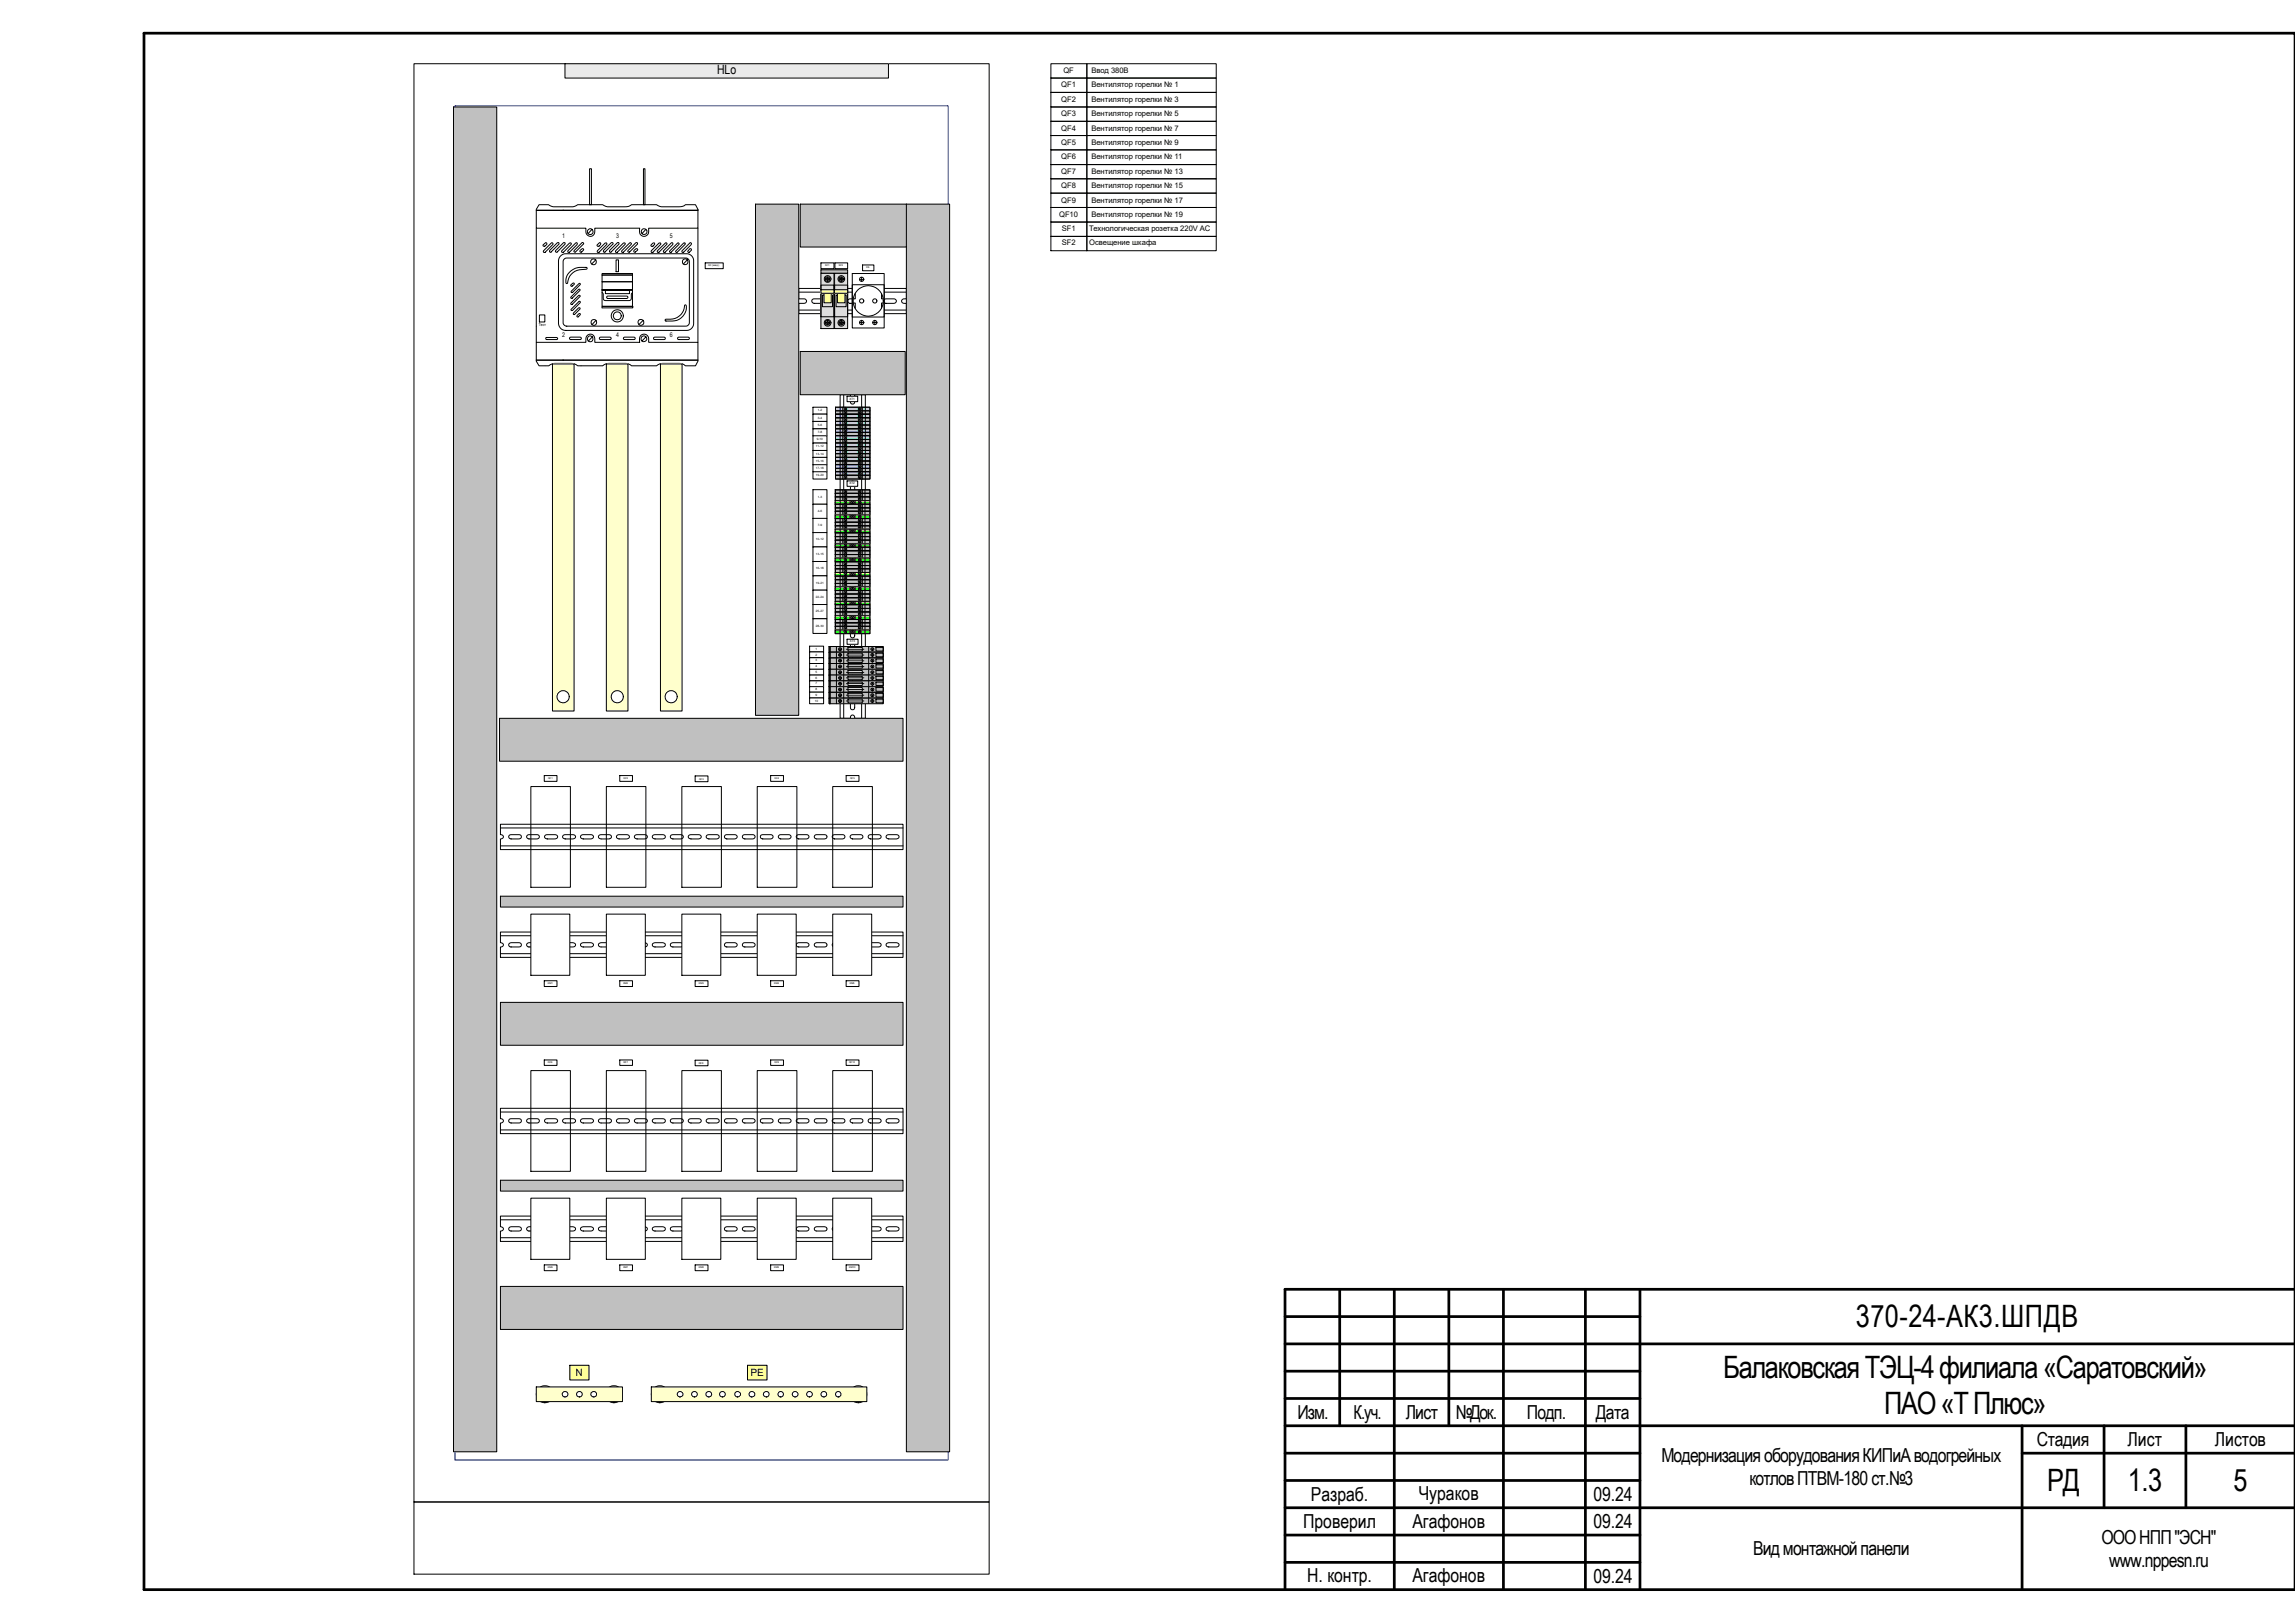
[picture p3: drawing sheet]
<svg xmlns="http://www.w3.org/2000/svg" width="420mm" height="297mm" viewBox="0 0 420 297" stroke-linecap="round" stroke-linejoin="round" font-family="sans-serif">
<defs><g id="words">
<g font-size="5.7">
<text x="339.8" y="243">370-24-АК3.ШПДВ</text>
<text x="315.5" y="252.2">БалаковскаяТЭЦ-4филиала«Саратовский»</text>
<text x="345" y="258.7">ПАО«ТПлюс»</text>
<text x="374.8" y="272.9">РД</text>
<text x="389.6" y="272.9">1.3</text>
<text x="408.9" y="272.9">5</text>
</g>
<g font-size="3.5">
<text x="237.5" y="259.7">Изм.</text>
<text x="247.8" y="259.7">К.уч.</text>
<text x="257.4" y="259.7">Лист</text>
<text x="266.5" y="259.7">№Док.</text>
<text x="279.5" y="259.7">Подп.</text>
<text x="292.2" y="259.7">Дата</text>
<text x="304.2" y="267.6">МодернизацияоборудованияКИПиАводогрейных</text>
<text x="372.9" y="264.7">Стадия</text>
<text x="389.5" y="264.7">Лист</text>
<text x="405.5" y="264.7">Листов</text>
<text x="240" y="274.8">Разраб.</text>
<text x="259.7" y="274.6">Чураков</text>
<text x="291.7" y="274.8">09.24</text>
<text x="320.3" y="271.7">котловПТВМ-180ст.№3</text>
<text x="238.6" y="279.7">Проверил</text>
<text x="258.6" y="279.7">Агафонов</text>
<text x="291.7" y="279.7">09.24</text>
<text x="320.9" y="284.7">Видмонтажнойпанели</text>
<text x="384.7" y="282.6">ОООНПП&quot;ЭСН&quot;</text>
<text x="386.1" y="286.7">www.nppesn.ru</text>
<text x="239.3" y="289.6">Н. контр.</text>
<text x="258.6" y="289.5">Агафонов</text>
<text x="291.7" y="289.7">09.24</text>
</g>
<text font-size="2.3" x="131.3" y="13.6">HLо</text>
<g font-size="1.8">
<text x="105.4" y="251.8">N</text>
<text x="137.4" y="251.8">РЕ</text>
</g>
<g font-size="1.4">
<text x="194.3" y="16">QF1</text>
<text x="194.7" y="13.4">QF</text>
<text x="199.8" y="16">Вентилятор горелки № 1</text>
<text x="199.8" y="13.4">Ввод 380В</text>
<text x="194.3" y="18.6">QF2</text>
<text x="194.3" y="21.3">QF3</text>
<text x="194.3" y="23.9">QF4</text>
<text x="199.8" y="18.6">Вентилятор горелки № 3</text>
<text x="199.8" y="21.3">Вентилятор горелки № 5</text>
<text x="199.8" y="23.9">Вентилятор горелки № 7</text>
<text x="194.3" y="26.5">QF5</text>
<text x="194.3" y="29.1">QF6</text>
<text x="199.8" y="26.5">Вентилятор горелки № 9</text>
<text x="199.8" y="29.1">Вентилятор горелки № 11</text>
<text x="194.3" y="31.8">QF7</text>
<text x="194.3" y="34.4">QF8</text>
<text x="199.8" y="31.8">Вентилятор горелки № 13</text>
<text x="199.8" y="34.4">Вентилятор горелки № 15</text>
<text x="193.9" y="39.7">QF10</text>
<text x="194.3" y="37.1">QF9</text>
<text x="199.8" y="39.7">Вентилятор горелки № 19</text>
<text x="199.8" y="37.1">Вентилятор горелки № 17</text>
<text x="194.4" y="42.3">SF1</text>
<text x="194.4" y="44.9">SF2</text>
<text x="199.4" y="42.3">Технологическая розетка 220V AC</text>
<text x="199.4" y="44.9">Освещение шкафа</text>
</g>
<g font-size="1.2">
<text x="102.9" y="43.6">1</text>
<text x="112.8" y="43.6">3</text>
<text x="122.6" y="43.6">5</text>
<text x="102.9" y="61.7">2</text>
<text x="112.8" y="61.7">4</text>
<text x="122.6" y="61.7">6</text>
</g>
<text font-size=".7" x="98.7" y="59.6">Тест</text>
<g font-size=".6">
<text x="149.7" y="75.3">1-2</text>
<text x="149.7" y="76.6">3-4</text>
<text x="149.7" y="77.9">5-6</text>
<text x="155.5" y="73.2">ХТ1</text>
<text x="149.4" y="81.9">11-12</text>
<text x="149.4" y="83.2">13-14</text>
<text x="149.6" y="80.6">9-10</text>
<text x="149.7" y="79.2">7-8</text>
<text x="149.4" y="84.5">15-16</text>
<text x="149.4" y="85.8">17-18</text>
<text x="149.4" y="87.2">19-20</text>
<text x="155.5" y="88.6">ХТ2</text>
<text x="149.7" y="91.1">1-3</text>
<text x="149.7" y="93.7">4-6</text>
<text x="149.4" y="98.9">10-12</text>
<text x="149.4" y="101.5">13-15</text>
<text x="149.7" y="96.3">7-9</text>
<text x="149.4" y="104.2">16-18</text>
<text x="149.4" y="106.8">19-21</text>
<text x="149.4" y="109.5">22-24</text>
<text x="149.4" y="112.1">25-27</text>
<text x="149.3" y="118.9">1</text>
<text x="149.3" y="120">2</text>
<text x="149.4" y="114.7">28-30</text>
<text x="155.6" y="117.6">ХТ3</text>
<text x="149.3" y="121">3</text>
<text x="149.3" y="122.1">4</text>
<text x="149.3" y="123.1">5</text>
<text x="149.3" y="124.2">6</text>
<text x="149.3" y="125.3">7</text>
<text x="149.2" y="128.4">10</text>
<text x="149.3" y="126.3">8</text>
<text x="149.3" y="127.3">9</text>
</g>
<g font-size=".4">
<text x="129.7" y="48.8">QF (ввод)</text>
<text x="151.1" y="48.8">SF1</text>
<text x="153.6" y="48.8">SF2</text>
<text x="158.6" y="49.1">ХS</text>
<text x="100.3" y="142.6">QF1</text>
<text x="114.2" y="142.6">QF2</text>
<text x="128" y="142.7">QF3</text>
<text x="141.8" y="142.6">QF4</text>
<text x="155.6" y="142.6">QF5</text>
<text x="100.3" y="180.1">KM1</text>
<text x="114.1" y="180.1">KM2</text>
<text x="127.9" y="180.1">KM3</text>
<text x="141.7" y="180.1">KM4</text>
<text x="155.6" y="180.1">KM5</text>
<text x="100.3" y="194.6">QF6</text>
<text x="114.1" y="194.6">QF7</text>
<text x="127.9" y="194.6">QF8</text>
<text x="141.8" y="194.6">QF9</text>
<text x="155.5" y="194.6">QF10</text>
<text x="100.3" y="232.1">KM6</text>
<text x="114.1" y="232.1">KM7</text>
<text x="127.9" y="232.1">KM8</text>
<text x="141.7" y="232.1">KM9</text>
<text x="155.5" y="232.1">KM10</text>
</g>
</g></defs>
<g fill="none" stroke="#000" stroke-width=".5">
<path d="M26.4 6.1h393.8v284.8h-393.8zM245.3 236v24.9M255.3 236v54.9M265.2 236v24.9M275.2 236v54.9M290.2 236v54.9M300.2 236v54.9M420.2 236h-184.9v54.9M235.3 246h184.9M235.3 241h64.9M235.3 251h64.9M235.3 255.9h64.9"/>
<path d="M235.3 260.9h184.9M235.3 266h64.9M235.3 275.9h184.9M235.3 271h64.9M370.2 266h50M370.2 260.9v30M385.2 260.9v15M400.2 260.9v15M235.3 285.9h64.9M235.3 280.9h64.9"/>
</g>
<path d="M153.8 72.2h1.9v1.3a.39 .39 0 0 0 .4 .5 .39 .39 0 0 0 .4-.5v-1.3h1.9v59.3h-1.9l-.1-.5-.4-.1-.2 .1-.1 .5h-1.9zM155.8 117.8l-.1 1.8a.39 .39 0 0 0 .4 .4 .39 .39 0 0 0 .4-.4v-1.4a.4 .4 0 0 0-.2-.5 .4 .4 0 0 0-.5 .1zM155.8 111.3l-.1 1.7 .2 .4 .2 .1 .4-.3v-1.8l-.4-.3zM155.8 127.7l-.1 1.8a.39 .39 0 0 0 .4 .4 .39 .39 0 0 0 .4-.4v-1.7l-.4-.2zM155.8 114.5l-.1 1.8a.39 .39 0 0 0 .4 .5 .39 .39 0 0 0 .4-.5v-1.4a.4 .4 0 0 0-.2-.4 .4 .4 0 0 0-.5 0zM155.8 75.1l-.1 1.7a.39 .39 0 0 0 .4 .5 .39 .39 0 0 0 .4-.5l-.1-1.7a.35 .35 0 0 0-.6 0zM155.8 107.9l-.1 2 .4 .3 .4-.3v-1.6a.39 .39 0 0 0-.2-.5 .39 .39 0 0 0-.5 .1zM155.8 91.5l-.1 1.7a.4 .4 0 0 0 .4 .5 .4 .4 0 0 0 .4-.5v-1.5a.37 .37 0 0 0-.3-.3 .37 .37 0 0 0-.4 .1zM155.8 98.1l-.1 1.7a.4 .4 0 0 0 .4 .5 .4 .4 0 0 0 .4-.5v-1.4a.39 .39 0 0 0-.2-.4 .39 .39 0 0 0-.5 .1zM155.8 104.6l-.1 1.8a.4 .4 0 0 0 .4 .5 .4 .4 0 0 0 .4-.5v-1.4a.39 .39 0 0 0-.2-.4 .39 .39 0 0 0-.5 0zM155.8 81.6l-.1 1.8a.4 .4 0 0 0 .4 .5 .4 .4 0 0 0 .4-.5v-1.6a.37 .37 0 0 0-.3-.3 .37 .37 0 0 0-.4 .1zM155.8 88.2l-.1 1.9 .4 .4 .4-.4v-1.5a.39 .39 0 0 0-.2-.5 .39 .39 0 0 0-.5 .1zM155.8 101.4l-.1 1.9 .4 .3 .4-.3v-1.6l-.3-.4zM155.8 94.8l-.1 1.9 .4 .3 .4-.3v-1.6a.39 .39 0 0 0-.2-.4 .39 .39 0 0 0-.5 .1zM155.8 78.3l-.1 1.8a.4 .4 0 0 0 .4 .5 .4 .4 0 0 0 .4-.5v-1.4a.39 .39 0 0 0-.2-.5 .39 .39 0 0 0-.5 .1zM155.8 84.9l-.1 1.8a.4 .4 0 0 0 .4 .5 .4 .4 0 0 0 .4-.5v-1.4a.39 .39 0 0 0-.2-.5 .39 .39 0 0 0-.5 .1zM155.8 124.4l-.1 1.8a.39 .39 0 0 0 .4 .4 .39 .39 0 0 0 .4-.4v-1.6a.38 .38 0 0 0-.3-.3 .38 .38 0 0 0-.4 .1zM155.8 121.1l-.1 1.8 .2 .4h.2l.4-.3v-1.7a.38 .38 0 0 0-.3-.3 .38 .38 0 0 0-.4 .1z" fill-rule="evenodd" fill="#fff"/>
<g fill="none" stroke="#000" stroke-width=".18">
<path d="M153.8 72.2h1.9v1.3a.39 .39 0 0 0 .4 .5 .39 .39 0 0 0 .4-.5v-1.3h1.9v59.3h-1.9a.43 .43 0 0 0-.4-.6 .43 .43 0 0 0-.4 .6h-1.9zM154.5 72.2v59.3M155.8 75.1a.39 .39 0 0 1 .4-.1 .39 .39 0 0 1 .3 .4v1.4a.39 .39 0 0 1-.4 .5 .39 .39 0 0 1-.4-.5zM155.8 78.3a.39 .39 0 0 1 .5-.1 .39 .39 0 0 1 .2 .5v1.4a.4 .4 0 0 1-.4 .5 .4 .4 0 0 1-.4-.5zM157.7 72.2v59.3M155.8 98.1a.39 .39 0 0 1 .5-.1 .39 .39 0 0 1 .2 .4v1.4a.4 .4 0 0 1-.4 .5 .4 .4 0 0 1-.4-.5zM155.8 81.6a.39 .39 0 0 1 .5-.1 .39 .39 0 0 1 .2 .5v1.4a.4 .4 0 0 1-.4 .5 .4 .4 0 0 1-.4-.5zM155.8 88.2a.39 .39 0 0 1 .5-.1 .39 .39 0 0 1 .2 .5v1.4a.4 .4 0 0 1-.4 .5 .4 .4 0 0 1-.4-.5zM155.8 84.9a.39 .39 0 0 1 .5-.1 .39 .39 0 0 1 .2 .5v1.4a.4 .4 0 0 1-.4 .5 .4 .4 0 0 1-.4-.5zM155.8 91.5a.39 .39 0 0 1 .5-.1 .39 .39 0 0 1 .2 .4v1.4a.4 .4 0 0 1-.4 .5 .4 .4 0 0 1-.4-.5zM155.8 94.8a.39 .39 0 0 1 .5-.1 .39 .39 0 0 1 .2 .4v1.4a.4 .4 0 0 1-.4 .5 .4 .4 0 0 1-.4-.5zM155.8 117.8l.1-.1a.4 .4 0 0 1 .6 .5v1.4a.39 .39 0 0 1-.4 .4 .39 .39 0 0 1-.4-.4z"/>
<path d="M155.8 111.3l.3-.2 .4 .3v1.6a.39 .39 0 0 1-.4 .5 .39 .39 0 0 1-.4-.5zM155.8 101.4a.39 .39 0 0 1 .5-.1 .39 .39 0 0 1 .2 .4v1.4a.4 .4 0 0 1-.4 .5 .4 .4 0 0 1-.4-.5zM155.8 104.6a.39 .39 0 0 1 .5 0 .39 .39 0 0 1 .2 .4v1.4a.4 .4 0 0 1-.4 .5 .4 .4 0 0 1-.4-.5zM155.8 114.5l.3-.1a.38 .38 0 0 1 .4 .5v1.4a.39 .39 0 0 1-.4 .5 .39 .39 0 0 1-.4-.5zM155.8 107.9a.39 .39 0 0 1 .5-.1 .39 .39 0 0 1 .2 .5v1.4a.4 .4 0 0 1-.4 .5 .4 .4 0 0 1-.4-.5zM155.8 127.7l.3-.1 .4 .2v1.7a.39 .39 0 0 1-.4 .4 .39 .39 0 0 1-.4-.4zM155.8 121.1a.39 .39 0 0 1 .4-.1 .39 .39 0 0 1 .3 .4v1.5a.39 .39 0 0 1-.4 .4 .39 .39 0 0 1-.4-.4zM155.8 124.4l.1-.1a.4 .4 0 0 1 .6 .4v1.5a.39 .39 0 0 1-.4 .4 .39 .39 0 0 1-.4-.4z"/>
</g>
<path d="M146.2 52.8h19.7v1.9l-.7 .1-.1 .4 .4 .3h.4v1.9h-19.7v-1.9h1l.4-.3-.1-.4-1.3-.1zM148.7 54.8l-.1 .4 .5 .3h1.4l.4-.2v-.2l-.2-.4h-1.6zM152 54.8l-.1 .4 .4 .3h1.5l.4-.2v-.2v-.2l-.4-.2h-1.5zM155.3 54.8a.42 .42 0 0 0-.1 .5 .42 .42 0 0 0 .4 .2h1.5a.41 .41 0 0 0 .4-.4 .41 .41 0 0 0-.4-.4h-1.5zM158.6 54.8l-.1 .4 .3 .3h1.6a.41 .41 0 0 0 .4-.4 .41 .41 0 0 0-.4-.4h-1.5zM161.9 54.8a.4 .4 0 0 0-.1 .5 .4 .4 0 0 0 .4 .2h1.4a.42 .42 0 0 0 .5-.4 .42 .42 0 0 0-.5-.4h-1.4z" fill-rule="evenodd" fill="#fff"/>
<path d="M146.2 56.7h19.7M146.2 53.5h19.7M146.2 52.8h19.7v1.9h-.4a.41 .41 0 0 0-.5 .4 .41 .41 0 0 0 .5 .4h.4v1.9h-19.7v-1.9h1a.41 .41 0 0 0 .5-.4 .41 .41 0 0 0-.5-.4h-1zM148.7 54.8l.4-.1h1.4a.41 .41 0 0 1 .5 .4 .41 .41 0 0 1-.5 .4h-1.6l-.3-.3zM152 54.8l.3-.1h1.5a.41 .41 0 0 1 .5 .4 .41 .41 0 0 1-.5 .4h-1.6l-.3-.4zM155.3 54.8l.3-.1h1.5a.41 .41 0 0 1 .4 .4 .41 .41 0 0 1-.4 .4h-1.5l-.3-.1a.36 .36 0 0 1 0-.6zM158.6 54.8l.3-.1h1.5a.41 .41 0 0 1 .4 .4 .41 .41 0 0 1-.4 .4h-1.6l-.3-.3zM161.9 54.8l.3-.1h1.4a.42 .42 0 0 1 .5 .4 .42 .42 0 0 1-.5 .4h-1.4l-.3-.1a.36 .36 0 0 1 0-.6z" fill="none" stroke="#000" stroke-width=".18"/>
<path d="M91.6 202.8h73.7v4.7h-73.7v-2l.4-.1 .1-.4-.1-.2-.4-.1zM93.2 204.9l-.1 .2 .3 .4h1.6a.39 .39 0 0 0 .5-.4 .39 .39 0 0 0-.5-.4zM96.6 204.9a.39 .39 0 0 0-.2 .4 .39 .39 0 0 0 .4 .2h1.5a.39 .39 0 0 0 .5-.4 .39 .39 0 0 0-.5-.4zM99.8 204.9a.39 .39 0 0 0-.1 .4 .39 .39 0 0 0 .5 .2h1.4a.4 .4 0 0 0 .5-.4 .4 .4 0 0 0-.5-.4zM103.1 204.9a.39 .39 0 0 0-.1 .4 .39 .39 0 0 0 .5 .2h1.4a.4 .4 0 0 0 .5-.4 .4 .4 0 0 0-.5-.4zM106.4 204.9a.39 .39 0 0 0-.1 .4 .39 .39 0 0 0 .5 .2h1.4a.4 .4 0 0 0 .5-.4 .4 .4 0 0 0-.5-.4zM109.7 204.9a.39 .39 0 0 0-.1 .4 .39 .39 0 0 0 .5 .2h1.4a.4 .4 0 0 0 .4-.4 .4 .4 0 0 0-.4-.4zM113 204.9a.39 .39 0 0 0-.1 .4 .39 .39 0 0 0 .4 .2h1.4a.4 .4 0 0 0 .5-.4 .4 .4 0 0 0-.5-.4zM116.3 204.9a.39 .39 0 0 0-.1 .4 .39 .39 0 0 0 .4 .2h1.4a.4 .4 0 0 0 .5-.4 .4 .4 0 0 0-.5-.4zM119.6 204.9a.39 .39 0 0 0-.1 .4 .39 .39 0 0 0 .4 .2h1.4a.4 .4 0 0 0 .5-.4 .4 .4 0 0 0-.5-.4zM122.8 204.9v.1a.4 .4 0 0 0 .4 .5h1.4a.4 .4 0 0 0 .5-.4 .4 .4 0 0 0-.5-.4zM126.1 204.9a.39 .39 0 0 0 0 .4 .39 .39 0 0 0 .4 .2h1.4a.4 .4 0 0 0 .5-.4 .4 .4 0 0 0-.5-.4zM129.4 204.9a.39 .39 0 0 0-.1 .4 .39 .39 0 0 0 .5 .2h1.4a.39 .39 0 0 0 .5-.4 .39 .39 0 0 0-.5-.4zM132.7 204.9l-.1 .2 .3 .4h1.6a.39 .39 0 0 0 .5-.4 .39 .39 0 0 0-.5-.4zM136 204.9l-.1 .2 .3 .4h1.6a.39 .39 0 0 0 .4-.4 .39 .39 0 0 0-.4-.4zM139.3 204.9l-.1 .1a.4 .4 0 0 0 .4 .5h1.5a.39 .39 0 0 0 .4-.4 .39 .39 0 0 0-.4-.4zM142.6 204.9a.39 .39 0 0 0-.1 .4 .39 .39 0 0 0 .4 .2h1.5a.39 .39 0 0 0 .4-.4 .39 .39 0 0 0-.4-.4zM145.9 204.9a.39 .39 0 0 0-.1 .4 .39 .39 0 0 0 .4 .2h1.5a.39 .39 0 0 0 .4-.4 .39 .39 0 0 0-.4-.4zM149.2 204.9l-.1 .2 .2 .4h1.6a.39 .39 0 0 0 .5-.4 .39 .39 0 0 0-.5-.4zM152.5 204.9a.39 .39 0 0 0-.1 .4 .39 .39 0 0 0 .4 .2h1.5a.39 .39 0 0 0 .4-.4 .39 .39 0 0 0-.4-.4zM155.8 204.9a.39 .39 0 0 0-.1 .4 .39 .39 0 0 0 .4 .2h1.4a.39 .39 0 0 0 .5-.4 .39 .39 0 0 0-.5-.4zM159.1 204.9l-.2 .2 .3 .4h1.6a.4 .4 0 0 0 .5-.4 .4 .4 0 0 0-.5-.4zM162.4 204.9a.39 .39 0 0 0-.1 .4 .39 .39 0 0 0 .4 .2h1.4a.4 .4 0 0 0 .5-.4 .4 .4 0 0 0-.5-.4z" fill-rule="evenodd" fill="#fff"/>
<g fill="none" stroke="#000" stroke-width=".18">
<path d="M91.6 202.8h73.7v4.7h-73.7v-2a.41 .41 0 0 0 .6-.4 .41 .41 0 0 0-.6-.4zM91.6 206.8h73.7M91.6 203.5h73.7M93.2 204.9l1.8-.2a.39 .39 0 0 1 .5 .4 .39 .39 0 0 1-.5 .4h-1.6l-.3-.4zM96.6 204.9l1.7-.2a.39 .39 0 0 1 .5 .4 .39 .39 0 0 1-.5 .4h-1.5l-.2-.1a.33 .33 0 0 1 0-.5zM99.8 204.9l1.8-.2a.4 .4 0 0 1 .5 .4 .4 .4 0 0 1-.5 .4h-1.6a.37 .37 0 0 1-.3-.3 .37 .37 0 0 1 .1-.3zM103.1 204.9l1.8-.2a.4 .4 0 0 1 .5 .4 .4 .4 0 0 1-.5 .4h-1.6a.37 .37 0 0 1-.3-.3 .37 .37 0 0 1 .1-.3zM106.4 204.9l1.8-.2a.4 .4 0 0 1 .5 .4 .4 .4 0 0 1-.5 .4h-1.6a.37 .37 0 0 1-.3-.3 .37 .37 0 0 1 .1-.3zM109.7 204.9l1.8-.2a.4 .4 0 0 1 .4 .4 .4 .4 0 0 1-.4 .4h-1.6a.37 .37 0 0 1-.3-.3 .37 .37 0 0 1 .1-.3zM113 204.9l1.7-.2a.4 .4 0 0 1 .5 .4 .4 .4 0 0 1-.5 .4h-1.6a.38 .38 0 0 1-.2-.3 .38 .38 0 0 1 .1-.3zM116.3 204.9l1.7-.2a.4 .4 0 0 1 .5 .4 .4 .4 0 0 1-.5 .4h-1.6a.37 .37 0 0 1-.2-.3 .37 .37 0 0 1 .1-.3zM119.6 204.9l1.7-.2a.4 .4 0 0 1 .5 .4 .4 .4 0 0 1-.5 .4h-1.6a.37 .37 0 0 1-.3-.3 .37 .37 0 0 1 .2-.3z"/>
<path d="M122.8 204.9l1.8-.2a.4 .4 0 0 1 .5 .4 .4 .4 0 0 1-.5 .4h-1.6a.39 .39 0 0 1-.2-.6zM126.1 204.9l1.8-.2a.4 .4 0 0 1 .5 .4 .4 .4 0 0 1-.5 .4h-1.6a.37 .37 0 0 1-.3-.3 .37 .37 0 0 1 .1-.3zM129.4 204.9l1.8-.2a.39 .39 0 0 1 .5 .4 .39 .39 0 0 1-.5 .4h-1.6a.37 .37 0 0 1-.3-.3 .37 .37 0 0 1 .1-.3zM132.7 204.9l1.8-.2a.39 .39 0 0 1 .5 .4 .39 .39 0 0 1-.5 .4h-1.6l-.3-.4zM136 204.9l1.8-.2a.39 .39 0 0 1 .4 .4 .39 .39 0 0 1-.4 .4h-1.6l-.3-.4zM139.3 204.9l1.8-.2a.39 .39 0 0 1 .4 .4 .39 .39 0 0 1-.4 .4h-1.6a.39 .39 0 0 1-.2-.6zM142.6 204.9l1.8-.2a.39 .39 0 0 1 .4 .4 .39 .39 0 0 1-.4 .4h-1.5l-.3-.1a.33 .33 0 0 1 0-.5zM145.9 204.9l1.8-.2a.39 .39 0 0 1 .4 .4 .39 .39 0 0 1-.4 .4h-1.6a.36 .36 0 0 1-.3-.3 .36 .36 0 0 1 .1-.3zM149.2 204.9l1.7-.2a.39 .39 0 0 1 .5 .4 .39 .39 0 0 1-.5 .4h-1.6l-.2-.4zM152.5 204.9l1.8-.2a.39 .39 0 0 1 .4 .4 .39 .39 0 0 1-.4 .4h-1.5l-.3-.1a.33 .33 0 0 1 0-.5zM155.8 204.9l1.7-.2a.39 .39 0 0 1 .5 .4 .39 .39 0 0 1-.5 .4h-1.6a.36 .36 0 0 1-.3-.3 .36 .36 0 0 1 .2-.3zM159.1 204.9l1.7-.2a.4 .4 0 0 1 .5 .4 .4 .4 0 0 1-.5 .4h-1.6l-.3-.4z"/>
<path d="M162.4 204.9l1.7-.2a.4 .4 0 0 1 .5 .4 .4 .4 0 0 1-.5 .4h-1.6a.37 .37 0 0 1-.3-.3 .37 .37 0 0 1 .2-.3z"/>
</g>
<path d="M91.6 222.6h73.7v4.6h-73.7v-1.9l.4-.1 .2-.4-.2-.2-.4-.1zM93.2 224.6l-.1 .3 .3 .4h1.6a.39 .39 0 0 0 .5-.4 .39 .39 0 0 0-.5-.4h-1.4zM96.6 224.6a.37 .37 0 0 0-.1 .5 .37 .37 0 0 0 .3 .2h1.5a.39 .39 0 0 0 .5-.4 .39 .39 0 0 0-.5-.4h-1.5zM99.7 224.7a.4 .4 0 0 0 .1 .5 .4 .4 0 0 0 .4 .1h1.4a.4 .4 0 0 0 .5-.4 .4 .4 0 0 0-.5-.4h-1.4zM103.1 224.6a.38 .38 0 0 0-.1 .5 .38 .38 0 0 0 .5 .2h1.4a.4 .4 0 0 0 .5-.4 .4 .4 0 0 0-.5-.4h-1.4zM106.4 224.6a.38 .38 0 0 0-.1 .5 .38 .38 0 0 0 .5 .2h1.4a.4 .4 0 0 0 .5-.4 .4 .4 0 0 0-.5-.4h-1.4zM109.6 224.7a.4 .4 0 0 0 .1 .5 .4 .4 0 0 0 .4 .1h1.4a.4 .4 0 0 0 .4-.4 .4 .4 0 0 0-.4-.4h-1.4zM113 224.6a.38 .38 0 0 0-.1 .5 .38 .38 0 0 0 .4 .2h1.4a.4 .4 0 0 0 .5-.4 .4 .4 0 0 0-.5-.4h-1.4zM116.2 224.7a.4 .4 0 0 0 0 .5 .4 .4 0 0 0 .4 .1h1.4a.4 .4 0 0 0 .5-.4 .4 .4 0 0 0-.5-.4h-1.4zM119.6 224.6a.38 .38 0 0 0-.1 .5 .38 .38 0 0 0 .4 .2h1.4a.4 .4 0 0 0 .5-.4 .4 .4 0 0 0-.5-.4h-1.4zM122.8 224.6v.1a.4 .4 0 0 0 .4 .6h1.4a.4 .4 0 0 0 .5-.4 .4 .4 0 0 0-.5-.4h-1.4zM126 224.7a.4 .4 0 0 0 .1 .5 .4 .4 0 0 0 .4 .1h1.4a.4 .4 0 0 0 .5-.4 .4 .4 0 0 0-.5-.4h-1.4zM129.3 224.7a.4 .4 0 0 0 .1 .5 .4 .4 0 0 0 .4 .1h1.4a.39 .39 0 0 0 .5-.4 .39 .39 0 0 0-.5-.4h-1.4zM132.7 224.6l-.1 .3 .3 .4h1.6a.39 .39 0 0 0 .5-.4 .39 .39 0 0 0-.5-.4h-1.4zM136 224.6l-.1 .3 .3 .4h1.6a.39 .39 0 0 0 .4-.4 .39 .39 0 0 0-.4-.4h-1.4zM139.3 224.6l-.1 .3a.37 .37 0 0 0 .4 .4h1.5a.39 .39 0 0 0 .4-.4 .39 .39 0 0 0-.4-.4h-1.5zM142.6 224.6a.37 .37 0 0 0-.1 .5 .37 .37 0 0 0 .4 .2h1.5a.39 .39 0 0 0 .4-.4 .39 .39 0 0 0-.4-.4h-1.5zM145.9 224.6a.38 .38 0 0 0-.1 .5 .38 .38 0 0 0 .4 .2h1.5a.39 .39 0 0 0 .4-.4 .39 .39 0 0 0-.4-.4h-1.5zM149.2 224.6l-.1 .3 .2 .4h1.6a.39 .39 0 0 0 .5-.4 .39 .39 0 0 0-.5-.4h-1.4zM152.5 224.6a.37 .37 0 0 0-.1 .5 .37 .37 0 0 0 .4 .2h1.5a.39 .39 0 0 0 .4-.4 .39 .39 0 0 0-.4-.4h-1.5zM155.8 224.6a.37 .37 0 0 0-.1 .5 .37 .37 0 0 0 .4 .2h1.4a.39 .39 0 0 0 .5-.4 .39 .39 0 0 0-.5-.4h-1.4zM159.1 224.6l-.2 .3 .3 .4h1.6a.4 .4 0 0 0 .5-.4 .4 .4 0 0 0-.5-.4h-1.4zM162.3 224.7a.4 .4 0 0 0 0 .5 .4 .4 0 0 0 .4 .1h1.4a.4 .4 0 0 0 .5-.4 .4 .4 0 0 0-.5-.4h-1.4z" fill-rule="evenodd" fill="#fff"/>
<g fill="none" stroke="#000" stroke-width=".18">
<path d="M91.6 222.6h73.7v4.6h-73.7v-1.9a.41 .41 0 0 0 .6-.4 .41 .41 0 0 0-.6-.4zM91.6 226.5h73.7M91.6 223.2h73.7M93.2 224.6l.4-.1h1.4a.39 .39 0 0 1 .5 .4 .39 .39 0 0 1-.5 .4h-1.6l-.3-.4zM96.6 224.6l.2-.1h1.5a.39 .39 0 0 1 .5 .4 .39 .39 0 0 1-.5 .4l-1.7-.1a.33 .33 0 0 1 0-.6zM99.7 224.7l.5-.2h1.4a.4 .4 0 0 1 .5 .4 .4 .4 0 0 1-.5 .4h-1.6a.38 .38 0 0 1-.3-.6zM103.1 224.6l.4-.1h1.4a.4 .4 0 0 1 .5 .4 .4 .4 0 0 1-.5 .4h-1.6a.36 .36 0 0 1-.3-.3 .36 .36 0 0 1 .1-.4zM106.3 224.7l.5-.2h1.4a.4 .4 0 0 1 .5 .4 .4 .4 0 0 1-.5 .4h-1.6a.38 .38 0 0 1-.3-.6zM109.6 224.7l.5-.2h1.4a.4 .4 0 0 1 .4 .4 .4 .4 0 0 1-.4 .4h-1.6a.38 .38 0 0 1-.3-.6zM113 224.6l.3-.1h1.4a.4 .4 0 0 1 .5 .4 .4 .4 0 0 1-.5 .4h-1.6a.36 .36 0 0 1-.2-.3 .36 .36 0 0 1 .1-.4zM116.2 224.7l.4-.2h1.4a.4 .4 0 0 1 .5 .4 .4 .4 0 0 1-.5 .4h-1.6a.38 .38 0 0 1-.2-.6zM119.5 224.7l.4-.2h1.4a.4 .4 0 0 1 .5 .4 .4 .4 0 0 1-.5 .4h-1.6a.38 .38 0 0 1-.2-.6z"/>
<path d="M122.8 224.6l.4-.1h1.4a.4 .4 0 0 1 .5 .4 .4 .4 0 0 1-.5 .4h-1.4a.39 .39 0 0 1-.4-.2 .39 .39 0 0 1 0-.5zM126 224.7l.5-.2h1.4a.4 .4 0 0 1 .5 .4 .4 .4 0 0 1-.5 .4h-1.6a.38 .38 0 0 1-.3-.6zM129.3 224.7l.5-.2h1.4a.39 .39 0 0 1 .5 .4 .39 .39 0 0 1-.5 .4h-1.6a.38 .38 0 0 1-.3-.6zM132.7 224.6l.4-.1h1.4a.39 .39 0 0 1 .5 .4 .39 .39 0 0 1-.5 .4h-1.6l-.3-.4zM136 224.6l.4-.1h1.4a.39 .39 0 0 1 .4 .4 .39 .39 0 0 1-.4 .4h-1.6l-.3-.4zM139.3 224.6l.3-.1h1.5a.39 .39 0 0 1 .4 .4 .39 .39 0 0 1-.4 .4h-1.5a.39 .39 0 0 1-.4-.2 .39 .39 0 0 1 .1-.5zM142.6 224.6l.3-.1h1.5a.39 .39 0 0 1 .4 .4 .39 .39 0 0 1-.4 .4l-1.8-.1a.33 .33 0 0 1 0-.6zM145.9 224.6l.3-.1h1.5a.39 .39 0 0 1 .4 .4 .39 .39 0 0 1-.4 .4l-1.8-.1a.33 .33 0 0 1 0-.6zM149.2 224.6l.3-.1h1.4a.39 .39 0 0 1 .5 .4 .39 .39 0 0 1-.5 .4h-1.6l-.2-.4zM152.5 224.6l.3-.1h1.5a.39 .39 0 0 1 .4 .4 .39 .39 0 0 1-.4 .4l-1.8-.1a.33 .33 0 0 1 0-.6zM155.8 224.6l.3-.1h1.4a.39 .39 0 0 1 .5 .4 .39 .39 0 0 1-.5 .4l-1.7-.1a.33 .33 0 0 1 0-.6zM159.1 224.6l.3-.1h1.4a.4 .4 0 0 1 .5 .4 .4 .4 0 0 1-.5 .4h-1.6l-.3-.4z"/>
<path d="M162.3 224.7l.4-.2h1.4a.4 .4 0 0 1 .5 .4 .4 .4 0 0 1-.5 .4h-1.6a.38 .38 0 0 1-.2-.6z"/>
</g>
<path d="M91.6 170.6h73.7v4.6h-73.7v-1.9l.4-.1 .2-.4-.2-.2-.4-.1zM93.2 172.7l-.1 .2 .3 .4h1.6a.39 .39 0 0 0 .5-.4 .39 .39 0 0 0-.5-.4h-1.4zM96.6 172.7a.37 .37 0 0 0-.1 .4 .37 .37 0 0 0 .3 .2h1.5a.39 .39 0 0 0 .5-.4 .39 .39 0 0 0-.5-.4h-1.5zM99.7 172.8a.4 .4 0 0 0 .1 .4 .4 .4 0 0 0 .4 .1h1.4a.4 .4 0 0 0 .5-.4 .4 .4 0 0 0-.5-.4h-1.4zM103.1 172.7a.38 .38 0 0 0-.1 .4 .38 .38 0 0 0 .5 .2h1.4a.4 .4 0 0 0 .5-.4 .4 .4 0 0 0-.5-.4h-1.4zM106.4 172.7a.38 .38 0 0 0-.1 .4 .38 .38 0 0 0 .5 .2h1.4a.4 .4 0 0 0 .5-.4 .4 .4 0 0 0-.5-.4h-1.4zM109.6 172.8a.4 .4 0 0 0 .1 .4 .4 .4 0 0 0 .4 .1h1.4a.4 .4 0 0 0 .4-.4 .4 .4 0 0 0-.4-.4h-1.4zM113 172.7a.38 .38 0 0 0-.1 .4 .38 .38 0 0 0 .4 .2h1.4a.4 .4 0 0 0 .5-.4 .4 .4 0 0 0-.5-.4h-1.4zM116.2 172.8a.4 .4 0 0 0 0 .4 .4 .4 0 0 0 .4 .1h1.4a.4 .4 0 0 0 .5-.4 .4 .4 0 0 0-.5-.4h-1.4zM119.6 172.7a.38 .38 0 0 0-.1 .4 .38 .38 0 0 0 .4 .2h1.4a.4 .4 0 0 0 .5-.4 .4 .4 0 0 0-.5-.4h-1.4zM122.8 172.7v.1a.4 .4 0 0 0 .4 .5h1.4a.4 .4 0 0 0 .5-.4 .4 .4 0 0 0-.5-.4h-1.4zM126 172.8a.4 .4 0 0 0 .1 .4 .4 .4 0 0 0 .4 .1h1.4a.4 .4 0 0 0 .5-.4 .4 .4 0 0 0-.5-.4h-1.4zM129.3 172.8a.4 .4 0 0 0 .1 .4 .4 .4 0 0 0 .4 .1h1.4a.39 .39 0 0 0 .5-.4 .39 .39 0 0 0-.5-.4h-1.4zM132.7 172.7l-.1 .2 .3 .4h1.6a.39 .39 0 0 0 .5-.4 .39 .39 0 0 0-.5-.4h-1.4zM136 172.7l-.1 .2 .3 .4h1.6a.39 .39 0 0 0 .4-.4 .39 .39 0 0 0-.4-.4h-1.4zM139.3 172.7l-.1 .2a.37 .37 0 0 0 .4 .4h1.5a.39 .39 0 0 0 .4-.4 .39 .39 0 0 0-.4-.4h-1.5zM142.5 172.8v.3l.3 .2h1.6a.39 .39 0 0 0 .4-.4 .39 .39 0 0 0-.4-.4h-1.5zM145.9 172.7a.38 .38 0 0 0-.1 .4 .38 .38 0 0 0 .4 .2h1.5a.39 .39 0 0 0 .4-.4 .39 .39 0 0 0-.4-.4h-1.5zM149.2 172.7l-.1 .2 .2 .4h1.6a.39 .39 0 0 0 .5-.4 .39 .39 0 0 0-.5-.4h-1.4zM152.4 172.8v.3l.2 .2h1.7a.39 .39 0 0 0 .4-.4 .39 .39 0 0 0-.4-.4h-1.5zM155.7 172.8a.39 .39 0 0 0 .4 .5h1.4a.39 .39 0 0 0 .5-.4 .39 .39 0 0 0-.5-.4h-1.4zM159.1 172.7l-.2 .2 .3 .4h1.6a.4 .4 0 0 0 .5-.4 .4 .4 0 0 0-.5-.4h-1.4zM162.3 172.8a.4 .4 0 0 0 0 .4 .4 .4 0 0 0 .4 .1h1.4a.4 .4 0 0 0 .5-.4 .4 .4 0 0 0-.5-.4h-1.4z" fill-rule="evenodd" fill="#fff"/>
<g fill="none" stroke="#000" stroke-width=".18">
<path d="M91.6 170.6h73.7v4.6h-73.7v-1.9a.41 .41 0 0 0 .6-.4 .41 .41 0 0 0-.6-.4zM91.6 174.5h73.7M91.6 171.3h73.7M93.2 172.7l.4-.2h1.4a.39 .39 0 0 1 .5 .4 .39 .39 0 0 1-.5 .4h-1.6l-.3-.4zM96.6 172.7l.2-.2h1.5a.39 .39 0 0 1 .5 .4 .39 .39 0 0 1-.5 .4l-1.7-.1a.33 .33 0 0 1 0-.5zM99.7 172.8l.5-.3h1.4a.4 .4 0 0 1 .5 .4 .4 .4 0 0 1-.5 .4h-1.6a.38 .38 0 0 1-.3-.5zM103.1 172.7l.4-.2h1.4a.4 .4 0 0 1 .5 .4 .4 .4 0 0 1-.5 .4h-1.6a.36 .36 0 0 1-.3-.3 .36 .36 0 0 1 .1-.3zM106.3 172.8l.5-.3h1.4a.4 .4 0 0 1 .5 .4 .4 .4 0 0 1-.5 .4h-1.6a.38 .38 0 0 1-.3-.5zM109.6 172.8l.5-.3h1.4a.4 .4 0 0 1 .4 .4 .4 .4 0 0 1-.4 .4h-1.6a.38 .38 0 0 1-.3-.5zM113 172.7l.3-.2h1.4a.4 .4 0 0 1 .5 .4 .4 .4 0 0 1-.5 .4h-1.6a.36 .36 0 0 1-.2-.3 .36 .36 0 0 1 .1-.3zM116.2 172.8l.4-.3h1.4a.4 .4 0 0 1 .5 .4 .4 .4 0 0 1-.5 .4h-1.6a.38 .38 0 0 1-.2-.5zM119.5 172.8l.4-.3h1.4a.4 .4 0 0 1 .5 .4 .4 .4 0 0 1-.5 .4h-1.6a.38 .38 0 0 1-.2-.5z"/>
<path d="M122.8 172.7l.4-.2h1.4a.4 .4 0 0 1 .5 .4 .4 .4 0 0 1-.5 .4h-1.4a.39 .39 0 0 1-.4-.2 .39 .39 0 0 1 0-.4zM126 172.8l.5-.3h1.4a.4 .4 0 0 1 .5 .4 .4 .4 0 0 1-.5 .4h-1.6a.38 .38 0 0 1-.3-.5zM129.3 172.8l.5-.3h1.4a.39 .39 0 0 1 .5 .4 .39 .39 0 0 1-.5 .4h-1.6a.38 .38 0 0 1-.3-.5zM132.7 172.7l.4-.2h1.4a.39 .39 0 0 1 .5 .4 .39 .39 0 0 1-.5 .4h-1.6l-.3-.4zM136 172.7l.4-.2h1.4a.39 .39 0 0 1 .4 .4 .39 .39 0 0 1-.4 .4h-1.6l-.3-.4zM139.3 172.7l.3-.2h1.5a.39 .39 0 0 1 .4 .4 .39 .39 0 0 1-.4 .4h-1.5a.39 .39 0 0 1-.4-.2 .39 .39 0 0 1 .1-.4zM142.6 172.7l.3-.2h1.5a.39 .39 0 0 1 .4 .4 .39 .39 0 0 1-.4 .4l-1.8-.1a.33 .33 0 0 1 0-.5zM145.8 172.8l.4-.3h1.5a.39 .39 0 0 1 .4 .4 .39 .39 0 0 1-.4 .4h-1.6a.38 .38 0 0 1-.3-.5zM149.2 172.7l.3-.2h1.4a.39 .39 0 0 1 .5 .4 .39 .39 0 0 1-.5 .4h-1.6l-.2-.4zM152.5 172.7l.3-.2h1.5a.39 .39 0 0 1 .4 .4 .39 .39 0 0 1-.4 .4l-1.8-.1a.33 .33 0 0 1 0-.5zM155.8 172.7l.3-.2h1.4a.39 .39 0 0 1 .5 .4 .39 .39 0 0 1-.5 .4h-1.6a.36 .36 0 0 1-.2-.3 .36 .36 0 0 1 .1-.3zM159.1 172.7l.3-.2h1.4a.4 .4 0 0 1 .5 .4 .4 .4 0 0 1-.5 .4h-1.6l-.3-.4z"/>
<path d="M162.3 172.8l.4-.3h1.4a.4 .4 0 0 1 .5 .4 .4 .4 0 0 1-.5 .4h-1.6a.38 .38 0 0 1-.2-.5z"/>
</g>
<path d="M91.6 150.9h73.7v4.6h-73.7v-2l.4-.1 .2-.2-.2-.4h-.4zM93.2 152.9l-.1 .2 .3 .4h1.6a.39 .39 0 0 0 .5-.3 .39 .39 0 0 0-.5-.4zM96.6 152.9a.39 .39 0 0 0-.1 .4 .39 .39 0 0 0 .3 .2h1.5a.39 .39 0 0 0 .5-.3 .39 .39 0 0 0-.5-.4zM99.8 152.9a.39 .39 0 0 0-.1 .4 .39 .39 0 0 0 .5 .2h1.4a.4 .4 0 0 0 .5-.3 .4 .4 0 0 0-.5-.4zM103.1 152.9a.39 .39 0 0 0-.1 .4 .39 .39 0 0 0 .5 .2h1.4a.4 .4 0 0 0 .5-.3 .4 .4 0 0 0-.5-.4zM106.4 152.9a.39 .39 0 0 0-.1 .4 .39 .39 0 0 0 .5 .2h1.4a.4 .4 0 0 0 .5-.3 .4 .4 0 0 0-.5-.4zM109.7 152.9a.39 .39 0 0 0-.1 .4 .39 .39 0 0 0 .5 .2h1.4a.4 .4 0 0 0 .4-.3 .4 .4 0 0 0-.4-.4zM113 152.9a.39 .39 0 0 0-.1 .4 .39 .39 0 0 0 .4 .2h1.4a.4 .4 0 0 0 .5-.3 .4 .4 0 0 0-.5-.4zM116.3 152.9a.39 .39 0 0 0-.1 .4 .39 .39 0 0 0 .4 .2h1.4a.4 .4 0 0 0 .5-.3 .4 .4 0 0 0-.5-.4zM119.6 152.9a.39 .39 0 0 0-.1 .4 .39 .39 0 0 0 .4 .2h1.4a.4 .4 0 0 0 .5-.3 .4 .4 0 0 0-.5-.4zM122.8 152.9v.1a.4 .4 0 0 0 .4 .5h1.4a.4 .4 0 0 0 .5-.3 .4 .4 0 0 0-.5-.4zM126.1 152.9a.39 .39 0 0 0 0 .4 .39 .39 0 0 0 .4 .2h1.4a.4 .4 0 0 0 .5-.3 .4 .4 0 0 0-.5-.4zM129.4 152.9a.39 .39 0 0 0-.1 .4 .39 .39 0 0 0 .5 .2h1.4a.39 .39 0 0 0 .5-.3 .39 .39 0 0 0-.5-.4zM132.7 152.9l-.1 .2 .3 .4h1.6a.39 .39 0 0 0 .5-.3 .39 .39 0 0 0-.5-.4zM136 152.9l-.1 .2 .3 .4h1.6a.39 .39 0 0 0 .4-.3 .39 .39 0 0 0-.4-.4zM139.3 152.9l-.1 .4 .3 .2h1.6a.39 .39 0 0 0 .4-.3 .39 .39 0 0 0-.4-.4zM142.6 152.9a.39 .39 0 0 0-.1 .4 .39 .39 0 0 0 .4 .2h1.5a.39 .39 0 0 0 .4-.3 .39 .39 0 0 0-.4-.4zM145.9 152.9a.39 .39 0 0 0-.1 .4 .39 .39 0 0 0 .4 .2h1.5a.39 .39 0 0 0 .4-.3 .39 .39 0 0 0-.4-.4zM149.2 152.9l-.1 .2 .2 .4h1.6a.39 .39 0 0 0 .5-.3 .39 .39 0 0 0-.5-.4zM152.5 152.9a.39 .39 0 0 0-.1 .4 .39 .39 0 0 0 .4 .2h1.5a.39 .39 0 0 0 .4-.3 .39 .39 0 0 0-.4-.4zM155.8 152.9a.39 .39 0 0 0-.1 .4 .39 .39 0 0 0 .4 .2h1.4a.39 .39 0 0 0 .5-.3 .39 .39 0 0 0-.5-.4zM159.1 152.9l-.2 .2 .3 .4h1.6a.4 .4 0 0 0 .5-.3 .4 .4 0 0 0-.5-.4zM162.4 152.9a.39 .39 0 0 0-.1 .4 .39 .39 0 0 0 .4 .2h1.4a.4 .4 0 0 0 .5-.3 .4 .4 0 0 0-.5-.4z" fill-rule="evenodd" fill="#fff"/>
<g fill="none" stroke="#000" stroke-width=".18">
<path d="M75.8 11.7h105.3v263.2h-105.3zM91.6 150.9h73.7v4.6h-73.7v-2a.41 .41 0 0 0 .6-.3 .41 .41 0 0 0-.6-.4zM91.6 154.8h73.7M91.6 151.5h73.7M93.2 152.9l1.8-.1a.39 .39 0 0 1 .5 .4 .39 .39 0 0 1-.5 .3h-1.6l-.3-.4zM96.6 152.9l1.7-.1a.39 .39 0 0 1 .5 .4 .39 .39 0 0 1-.5 .3h-1.5l-.2-.1a.33 .33 0 0 1 0-.5zM99.8 152.9l1.8-.1a.4 .4 0 0 1 .5 .4 .4 .4 0 0 1-.5 .3h-1.6a.35 .35 0 0 1-.3-.3 .35 .35 0 0 1 .1-.3zM103.1 152.9l1.8-.1a.4 .4 0 0 1 .5 .4 .4 .4 0 0 1-.5 .3h-1.6a.35 .35 0 0 1-.3-.3 .35 .35 0 0 1 .1-.3zM106.4 152.9l1.8-.1a.4 .4 0 0 1 .5 .4 .4 .4 0 0 1-.5 .3h-1.6a.35 .35 0 0 1-.3-.3 .35 .35 0 0 1 .1-.3zM109.7 152.9l1.8-.1a.4 .4 0 0 1 .4 .4 .4 .4 0 0 1-.4 .3h-1.6a.35 .35 0 0 1-.3-.3 .35 .35 0 0 1 .1-.3zM113 152.9l1.7-.1a.4 .4 0 0 1 .5 .4 .4 .4 0 0 1-.5 .3h-1.6a.36 .36 0 0 1-.2-.3 .36 .36 0 0 1 .1-.3zM116.3 152.9l1.7-.1a.4 .4 0 0 1 .5 .4 .4 .4 0 0 1-.5 .3h-1.6a.35 .35 0 0 1-.3-.3 .35 .35 0 0 1 .2-.3z"/>
<path d="M119.6 152.9l1.7-.1a.4 .4 0 0 1 .5 .4 .4 .4 0 0 1-.5 .3h-1.6a.35 .35 0 0 1-.3-.3 .35 .35 0 0 1 .2-.3zM122.8 152.9l1.8-.1a.4 .4 0 0 1 .5 .4 .4 .4 0 0 1-.5 .3h-1.6a.37 .37 0 0 1-.3-.3 .37 .37 0 0 1 .1-.3zM126.1 152.9l1.8-.1a.4 .4 0 0 1 .5 .4 .4 .4 0 0 1-.5 .3h-1.6a.35 .35 0 0 1-.3-.3 .35 .35 0 0 1 .1-.3zM129.4 152.9l1.8-.1a.39 .39 0 0 1 .5 .4 .39 .39 0 0 1-.5 .3h-1.6a.35 .35 0 0 1-.3-.3 .35 .35 0 0 1 .1-.3zM132.7 152.9l1.8-.1a.39 .39 0 0 1 .5 .4 .39 .39 0 0 1-.5 .3h-1.6l-.3-.4zM136 152.9l1.8-.1a.39 .39 0 0 1 .4 .4 .39 .39 0 0 1-.4 .3h-1.6l-.3-.4zM139.3 152.9l1.8-.1a.39 .39 0 0 1 .4 .4 .39 .39 0 0 1-.4 .3h-1.6l-.3-.2zM142.6 152.9l1.8-.1a.39 .39 0 0 1 .4 .4 .39 .39 0 0 1-.4 .3h-1.5l-.3-.1a.33 .33 0 0 1 0-.5zM145.9 152.9l1.8-.1a.39 .39 0 0 1 .4 .4 .39 .39 0 0 1-.4 .3h-1.5l-.3-.1a.33 .33 0 0 1 0-.5zM149.2 152.9l1.7-.1a.39 .39 0 0 1 .5 .4 .39 .39 0 0 1-.5 .3h-1.6l-.2-.4zM152.5 152.9l1.8-.1a.39 .39 0 0 1 .4 .4 .39 .39 0 0 1-.4 .3h-1.5l-.3-.1a.33 .33 0 0 1 0-.5zM155.8 152.9l1.7-.1a.39 .39 0 0 1 .5 .4 .39 .39 0 0 1-.5 .3h-1.4l-.3-.1a.33 .33 0 0 1 0-.5z"/>
<path d="M159.1 152.9l1.7-.1a.4 .4 0 0 1 .5 .4 .4 .4 0 0 1-.5 .3h-1.6l-.3-.4zM162.4 152.9l1.7-.1a.4 .4 0 0 1 .5 .4 .4 .4 0 0 1-.5 .3h-1.6a.35 .35 0 0 1-.3-.3 .35 .35 0 0 1 .2-.3zM75.8 274.9h105.3v13.2h-105.3z"/>
</g>
<path d="M83.3 19.3h90.3v247.9h-90.3z" fill="none" stroke="#00f" stroke-width=".18"/>
<path d="M103.4 11.7h59.3v2.6h-59.3z" fill="#eaeaea"/>
<g fill="none" stroke="#000" stroke-width=".18">
<path d="M103.4 11.7h59.3v2.6h-59.3zM192.4 14.3h6.6v2.6h-6.6zM192.4 16.9h6.6v2.7h-6.6zM192.4 19.6h6.6v2.6h-6.6zM192.4 11.7h6.6v2.6h-6.6zM199 14.3h23.7v2.6h-23.7zM199 16.9h23.7v2.7h-23.7zM199 19.6h23.7v2.6h-23.7zM199 11.7h23.7v2.6h-23.7zM192.4 30.1h6.6v2.6h-6.6zM192.4 22.2h6.6v2.6h-6.6zM192.4 24.8h6.6v2.6h-6.6z"/>
<path d="M192.4 27.4h6.6v2.7h-6.6zM199 30.1h23.7v2.6h-23.7zM199 22.2h23.7v2.6h-23.7zM199 24.8h23.7v2.6h-23.7zM199 27.4h23.7v2.7h-23.7zM192.4 40.6h6.6v2.7h-6.6zM192.4 43.3h6.6v2.6h-6.6zM199 40.6h23.7v2.7h-23.7zM199 43.3h23.7v2.6h-23.7z"/>
</g>
<path d="M165.9 37.4h8v228.3h-8z" fill="#c0c0c0"/>
<path d="M165.9 37.4h8v228.3h-8z" fill="none" stroke="#000" stroke-width=".18"/>
<path d="M156 50.1h5.9v9.9h-5.9z" fill="#fff"/>
<g fill="none" stroke="#000" stroke-width=".18">
<path d="M156 50.1h5.9v9.9h-5.9zM156 52.1h5.9v5.9h-5.9zM156.2 55.5h.4v.9M156.6 53.7v1h-.4M157.4 59h.7M157.4 51.2h.7M157.7 58.6v.8M157.7 50.7v.8M159.8 59h.7M160.2 58.6v.8M161.4 53.7v1h.3M161.7 55.5h-.3v.9"/>
<circle cx="157.8" cy="51.1" r=".39"/>
<circle cx="157.8" cy="59" r=".39"/>
<circle cx="157.8" cy="55.1" r=".39"/>
<circle cx="158.9" cy="55.1" r="2.76"/>
<circle cx="160.2" cy="59" r=".39"/>
<circle cx="160.2" cy="55.1" r=".39"/>
</g>
<path d="M157.9 48.5h2.1v1.1h-2.1z" fill="#fff"/>
<g fill="none" stroke="#000" stroke-width=".18">
<path d="M98.2 38.5h29.6M98.7 37.5h1.7l.3 .1a3.6 3.6 0 0 0 2.4 .2 3.6 3.6 0 0 0 2.4-.2l.3-.1h4.5l.9 .3h3.3h.6l.5-.3h4.6l.9 .3h3.3h.6l.5-.3h1.8l.5 .8v3.5h-9a1.02 1.02 0 0 1-.1 1 1.02 1.02 0 0 1-1 .4 1.1 1.1 0 0 1-.6-1.4h-8.2v.1a.94 .94 0 0 1-1 1.3 1.14 1.14 0 0 1-.6-1.4h-9.1v-3.5zM103.1 38.5h.1M107.9 30.9h.4v6.6h-.4zM117.8 30.9h.3v6.6h-.3zM98.2 41.8v20.9M98.8 57.6h.9v1.3h-.9zM99.5 44.8l.4-.4 .2 .2-.4 .5-.3-.1zM99.5 45.9l1.4-1.4h.3v.3l-1.4 1.4h-.3zM100.6 45.8l1.4-1.4h.3l.1 .3-1.5 1.5-.3-.1zM101.8 45.8l1.4-1.4h.2v.3l-1.4 1.4a.19 .19 0 0 1-.2 0 .19 .19 0 0 1 0-.3zM102.6 46.9a1.24 1.24 0 0 1 1-.5h22.1l.8 .3 .4 .5 .1 .5v11.5l-.1 .6-.6 .5-.6 .2h-22.1a1.3 1.3 0 0 1-1.4-1.3v-11.5z"/>
<path d="M102.9 45.9l1.4-1.4h.2v.3l-1.3 1.4h-.3zM103.2 47.5l.6-.3h22l.3 .3 .1 .4v11.3l-.3 .4-.4 .1h-21.9l-.4-.3-.1-.4v-11.1zM104 45.9l1.4-1.4 .2-.1 .1 .4-1.4 1.4h-.3zM104.2 49.9l.7-.6 1-.3 1.4-.1 .2 .3a3.9 3.9 0 0 0-3.2 1.3l-.4 1.3-.2 .1a1.96 1.96 0 0 1 .5-2zM104.5 54.4l1.4-1.4h.3v.2l-1.4 1.4h-.3zM104.5 55.5l1.4-1.4h.3l-1.4 1.6h-.3zM104.5 52.1l.5-.3 .1 .1-.4 .5-.2-.1zM104.6 56.6l1.4-1.4h.2v.2l-1.4 1.4h-.2zM104.6 53.3l1.4-1.4h.2v.2l-1.4 1.4h-.2zM105 57.3l.9-1h.3v.3l-1 .9h-.2zM105.1 45.8l1.4-1.4h.3v.3l-1.5 1.5-.2-.1zM105.7 57.7l.3-.3h.2v.2l-.3 .4h-.2z"/>
<path d="M106.2 45.8l.4-.3 .2 .1v.2l-.4 .4-.2-.1zM108.4 42l-.7 .8M109.1 47.6l-.8 .7M109.1 58.6l-.7 .8M109.4 45.9l1.4-1.4h.3v.3l-1.4 1.4h-.3zM109.7 44.4l.2 .1v.3l-.5 .3-.1-.3zM110.2 51.6h5.6v1.5h-5.6h5.6v3h-5.6v-3h.6v.6h4.4v-.6h-5zM110.2 50.3h5.6v1.3h-5.6zM110.2 56.1h5.7v.2h-5.7zM110.2 50.1h5.6v.2h-5.6zM110.2 53.5l.2 .3 .1 1 .3 .2h4.5l.3-.3v-.9l.2-.2M110.5 45.8l1.4-1.4h.3v.3l-1.5 1.5-.2-.1z"/>
<path d="M111.2 54.2h3.5l.3 .2-.3 .2h-3.4l-.2-.2zM111.6 45.8l1.4-1.4h.3v.3l-1.5 1.5-.2-.1zM112.7 45.9l1.4-1.4h.4v.2l-1.5 1.5h-.3zM112.8 47.6h.4v2.1h-.4zM113.8 45.9l1.4-1.4a.19 .19 0 0 1 .3 0 .19 .19 0 0 1 0 .3l-1.4 1.4h-.3zM115 45.8l1.4-1.4h.3v.3l-1.4 1.4a.19 .19 0 0 1-.3 0 .19 .19 0 0 1 0-.3zM116.1 45.8l.4-.3 .2 .1-.5 .6-.2-.1zM117.7 58.6l-.7 .8M118.2 42a.53 .53 0 0 1 .1 .8 .53 .53 0 0 1-.8 0zM118.2 42a.53 .53 0 0 0-.7 0 .53 .53 0 0 0 0 .8M119.2 44.8l.3-.3h.3v.3l-.3 .2a.2 .2 0 0 1-.2 .1 .2 .2 0 0 1-.1-.3zM119.2 45.9l1.4-1.4h.3l.1 .2-1.5 1.5h-.3z"/>
<path d="M120.4 45.9l1.4-1.4h.3l-.1 .3-1.4 1.4h-.2zM121.8 58.5v-.1a2.83 2.83 0 0 0 3.5-2.4 .17 .17 0 0 1 .1-.2 .17 .17 0 0 1 .2 .1 2.55 2.55 0 0 1-2.6 2.9h-1.1zM122.6 46l1.4-1.5h.3v.2l-1.5 1.5zM122.9 44.5l.2-.1 .1 .4-1.4 1.4h-.3l-.1-.3zM123.7 45.9l1.4-1.4h.3v.2l-1.4 1.5h-.2zM125.8 47.6l-.7 .7M126.3 44.4l.3 .1-.1 .3-1.4 1.4h-.2v-.3zM126.3 45.5l.2 .1 .1 .2-.5 .4-.2-.3zM127.8 41.8v20.9M157.9 48.5h2.1v1.1h-2.1zM98.2 65.9l.5 1.1h1M98.2 65.9h4.9"/>
<path d="M98.2 65.9h29.6M98.2 65.9v-3.2h9.1a1.02 1.02 0 0 1 .1-1.1 1.02 1.02 0 0 1 1-.4 1.24 1.24 0 0 1 .5 1.5h8.2a.96 .96 0 0 1 .1-1.2 .96 .96 0 0 1 1.2-.2 1.24 1.24 0 0 1 .4 1.4h9v3.4l-.5 .9h-1.8l-.5-.4-.6-.1h-3.4l-.8 .5h-4.6l-.5-.4-.6-.1h-3.3l-.9 .5h-4.5l-.9-.5h-3.3l-.6 .1-.5 .4h-.7M100 61.8h1.9l.2 .2-.2 .1h-1.8l-.2-.1zM103.1 65.9h24.7M103.1 65.9h.1M104.3 61.8l.2-.1h1.7l.2 .2-.2 .2h-1.7l-.2-.1zM108.4 61.7l-.7 .7M109.8 61.8l.1-.1h1.8l.2 .2-.2 .2h-1.8l-.1-.1zM114.2 61.8l.2-.1h1.7l.2 .2-.2 .2h-1.7l-.2-.1zM117.5 61.7a.5 .5 0 0 1 .7 0l-.7 .7-.1-.4zM118.2 61.7a.52 .52 0 0 1 .1 .7 .52 .52 0 0 1-.8 0M119.7 61.8l.2-.1h1.7l.2 .2-.2 .2h-1.7l-.2-.1z"/>
<path d="M124.1 61.8l.2-.1h1.7l.2 .2-.2 .2h-1.7l-.2-.1z"/>
<circle cx="108.1" cy="42.4" r=".53"/>
<circle cx="108.7" cy="47.9" r=".53"/>
<circle cx="108.7" cy="59" r=".53"/>
<circle cx="113" cy="57.8" r="1.12"/>
<circle cx="113" cy="57.8" r=".73"/>
<circle cx="117.3" cy="59" r=".54"/>
<circle cx="125.4" cy="47.9" r=".53"/>
<circle cx="108.1" cy="62" r=".53"/>
</g>
<path d="M91.4 131.5h73.9v7.8h-73.9z" fill="#c0c0c0"/>
<path d="M91.4 131.5h73.9v7.8h-73.9z" fill="none" stroke="#000" stroke-width=".18"/>
<path d="M83 19.6h7.9v246.1h-7.9z" fill="#c0c0c0"/>
<path d="M83 19.6h7.9v246.1h-7.9z" fill="none" stroke="#000" stroke-width=".18"/>
<path d="M91.6 164h73.7v2h-73.7z" fill="#c0c0c0"/>
<path d="M91.6 164h73.7v2h-73.7z" fill="none" stroke="#000" stroke-width=".18"/>
<path d="M91.6 183.5h73.7v7.8h-73.7z" fill="#c0c0c0"/>
<path d="M152.5 144h7.2v18.4h-7.2zM91.6 183.5h73.7v7.8h-73.7z" fill="none" stroke="#000" stroke-width=".18"/>
<path d="M152.5 167.3h7v11.1h-7z" fill-rule="evenodd" fill="#fff"/>
<path d="M124.8 144h7.3v18.4h-7.3zM152.5 167.3h7.1v11.2h-7.1z" fill="none" stroke="#000" stroke-width=".18"/>
<path d="M124.8 167.3h7.1v11.1h-7.1z" fill-rule="evenodd" fill="#fff"/>
<path d="M138.6 144h7.3v18.4h-7.3zM124.8 167.3h7.2v11.2h-7.2z" fill="none" stroke="#000" stroke-width=".18"/>
<path d="M138.6 167.3h7.1v11.1h-7.1z" fill-rule="evenodd" fill="#fff"/>
<path d="M111 144h7.2v18.4h-7.2zM138.6 167.3h7.2v11.2h-7.2z" fill="none" stroke="#000" stroke-width=".18"/>
<path d="M111 167.3h7.1v11.1h-7.1z" fill-rule="evenodd" fill="#fff"/>
<path d="M97.2 144h7.2v18.4h-7.2zM111 167.3h7.1v11.2h-7.1z" fill="none" stroke="#000" stroke-width=".18"/>
<path d="M97.2 167.3h7.1v11.1h-7.1z" fill-rule="evenodd" fill="#fff"/>
<path d="M97.2 167.3h7.1v11.2h-7.1zM152.5 195.9h7.2v18.5h-7.2z" fill="none" stroke="#000" stroke-width=".18"/>
<path d="M152.5 219.3h7v11.1h-7z" fill-rule="evenodd" fill="#fff"/>
<path d="M124.8 195.9h7.3v18.5h-7.3zM152.5 219.3h7.1v11.2h-7.1z" fill="none" stroke="#000" stroke-width=".18"/>
<path d="M124.8 219.3h7.1v11.1h-7.1z" fill-rule="evenodd" fill="#fff"/>
<path d="M138.6 195.9h7.3v18.5h-7.3zM124.8 219.3h7.2v11.2h-7.2z" fill="none" stroke="#000" stroke-width=".18"/>
<path d="M138.6 219.3h7.1v11.1h-7.1z" fill-rule="evenodd" fill="#fff"/>
<path d="M111 195.9h7.2v18.5h-7.2zM138.6 219.3h7.2v11.2h-7.2z" fill="none" stroke="#000" stroke-width=".18"/>
<path d="M111 219.3h7.1v11.1h-7.1z" fill-rule="evenodd" fill="#fff"/>
<path d="M97.2 195.9h7.2v18.5h-7.2zM111 219.3h7.1v11.2h-7.1z" fill="none" stroke="#000" stroke-width=".18"/>
<path d="M97.2 219.3h7.1v11.1h-7.1z" fill-rule="evenodd" fill="#fff"/>
<path d="M97.2 219.3h7.1v11.2h-7.1z" fill="none" stroke="#000" stroke-width=".18"/>
<path d="M91.6 235.4h73.7v7.9h-73.7z" fill="#c0c0c0"/>
<path d="M91.6 235.4h73.7v7.9h-73.7z" fill="none" stroke="#000" stroke-width=".18"/>
<path d="M91.6 216h73.7v2h-73.7z" fill="#c0c0c0"/>
<path d="M91.6 216h73.7v2h-73.7z" fill="none" stroke="#000" stroke-width=".18"/>
<path d="M150.3 50h2.4v10.1h-2.4z" fill="#ddd"/>
<g fill="none" stroke="#000" stroke-width=".18">
<path d="M150.3 50h2.4v10.1h-2.4zM150.3 52.2h2.4v5.8h-2.4zM150.8 54h-.2v2.1h1.8v-2.1h-.2M151.1 51.1l.4 .1v.3M151.5 50.7l-.1 .3h-.3M151.6 50.7v.3h.2M151.8 51.1l-.2 .1v.3"/>
<circle cx="151.5" cy="51.1" r=".41"/>
<circle cx="151.5" cy="59.1" r=".61"/>
<circle cx="151.5" cy="51.1" r=".61"/>
</g>
<path d="M150.8 53.6h1.4v1.8h-1.4z" fill="#ff9"/>
<g fill="none" stroke="#000" stroke-width=".18">
<path d="M150.8 53.6h1.4v1.8h-1.4zM151.1 59.1h.3l.1 .3M151.5 58.7l-.1 .3h-.3M151.6 58.7v.3h.2M151.8 59.1h-.2v.3"/>
<circle cx="151.5" cy="59.1" r=".42"/>
</g>
<path d="M150.3 53h2.4v.7h-2.4z" fill="#ff9"/>
<path d="M150.3 53h2.4v.7h-2.4z" fill="none" stroke="#000" stroke-width=".18"/>
<path d="M152.8 50h2.4v10.1h-2.4z" fill="#ddd"/>
<g fill="none" stroke="#000" stroke-width=".18">
<path d="M152.8 50h2.4v10.1h-2.4zM152.8 52.2h2.4v5.8h-2.4zM153.3 54h-.2v2.1h1.8v-2.1h-.3M153.6 51.1l.4 .1v.3M154 50.7v.2l-.4 .1M154.1 50.7v.3h.3M154.4 51.1h-.3v.4"/>
<circle cx="154" cy="51.1" r=".41"/>
<circle cx="154" cy="59.1" r=".61"/>
<circle cx="154" cy="51.1" r=".61"/>
</g>
<path d="M153.3 53.6h1.4v1.8h-1.4z" fill="#ff9"/>
<g fill="none" stroke="#000" stroke-width=".18">
<path d="M153.3 53.6h1.4v1.8h-1.4zM153.6 59.1l.4 .1v.2M154 58.7v.2l-.4 .1M154.1 58.7v.3h.3M154.4 59.1h-.3v.3"/>
<circle cx="154" cy="59.1" r=".41"/>
</g>
<path d="M152.8 53h2.4v.7h-2.4z" fill="#ff9"/>
<path d="M152.8 53h2.4v.7h-2.4z" fill="none" stroke="#000" stroke-width=".18"/>
<path d="M150.3 49.4h4.9v.6h-4.9z" fill="#c0c0c0"/>
<path d="M150.3 49.4h4.9v.6h-4.9z" fill="none" stroke="#000" stroke-width=".18"/>
<path d="M155.1 72.5h1.9v1h-1.9z" fill="#fff"/>
<path d="M155.1 72.5h1.9v1h-1.9z" fill="none" stroke="#000" stroke-width=".18"/>
<path d="M148.8 74.5h2.6v1.3h-2.6z" fill="#fff"/>
<path d="M148.8 74.5h2.6v1.3h-2.6z" fill="none" stroke="#000" stroke-width=".18"/>
<path d="M153 74.5h6.3v.7h-6.3z" fill="#9cf"/>
<path d="M153 74.5h6.3v.7h-6.3zM153.8 74.5v.7M154.3 74.5v.7M157.9 74.5v.7M158.4 74.5v.7" fill="none" stroke="#000" stroke-width=".18"/>
<circle cx="154.8" cy="74.8" r=".25" fill="#fff"/>
<g fill="none" stroke="#000" stroke-width=".18">
<path d="M154.7 74.7l.2 .3M154.9 74.7l-.2 .3"/>
<circle cx="154.8" cy="74.8" r=".25"/>
</g>
<circle cx="157.4" cy="74.8" r=".27" fill="#fff"/>
<g fill="none" stroke="#000" stroke-width=".18">
<path d="M157.3 74.7l.2 .3M157.5 74.7l-.2 .3"/>
<circle cx="157.4" cy="74.8" r=".27"/>
</g>
<path d="M153 75.2h6.3v.6h-6.3z" fill="#c0c0c0"/>
<path d="M153 75.2h6.3v.6h-6.3zM153.8 75.2v.6M154.3 75.2v.6M157.9 75.2v.6M158.4 75.2v.6" fill="none" stroke="#000" stroke-width=".18"/>
<path d="M154.6 75.3h.4v.2l-.1 .2h-.2l-.2-.2z" fill-rule="evenodd" fill="#fff"/>
<g fill="none" stroke="#000" stroke-width=".18">
<path d="M154.7 75.4l.2 .2M154.9 75.4l-.2 .2"/>
<circle cx="154.8" cy="75.5" r=".26"/>
</g>
<circle cx="157.4" cy="75.5" r=".28" fill="#fff"/>
<g fill="none" stroke="#000" stroke-width=".18">
<path d="M157.3 75.4l.2 .2M157.5 75.4l-.2 .2"/>
<circle cx="157.4" cy="75.5" r=".28"/>
</g>
<path d="M153 75.9h6.3v.6h-6.3z" fill="#9cf"/>
<path d="M153 75.8h6.3v.7h-6.3zM153 75.9h6.3v.6h-6.3zM153.8 75.8v.7M154.3 75.8v.7M157.9 75.8v.7M158.4 75.8v.7" fill="none" stroke="#000" stroke-width=".18"/>
<circle cx="154.8" cy="76.2" r=".25" fill="#fff"/>
<g fill="none" stroke="#000" stroke-width=".18">
<path d="M154.7 76l.2 .2M154.9 76l-.2 .2"/>
<circle cx="154.8" cy="76.2" r=".25"/>
</g>
<circle cx="157.4" cy="76.2" r=".26" fill="#fff"/>
<g fill="none" stroke="#000" stroke-width=".18">
<path d="M157.3 76l.2 .2M157.5 76l-.2 .2"/>
<circle cx="157.4" cy="76.2" r=".26"/>
</g>
<path d="M153 76.5h6.3v.6h-6.3z" fill="#c0c0c0"/>
<path d="M153 76.5h6.3v.6h-6.3zM153.8 76.5v.6M154.3 76.5v.6M157.9 76.5v.6M158.4 76.5v.6" fill="none" stroke="#000" stroke-width=".18"/>
<circle cx="154.8" cy="76.8" r=".27" fill="#fff"/>
<g fill="none" stroke="#000" stroke-width=".18">
<path d="M154.7 76.7l.2 .2M154.9 76.7l-.2 .2"/>
<circle cx="154.7" cy="76.8" r=".27"/>
</g>
<circle cx="157.4" cy="76.8" r=".28" fill="#fff"/>
<g fill="none" stroke="#000" stroke-width=".18">
<path d="M157.3 76.7l.2 .2M157.5 76.7l-.2 .2"/>
<circle cx="157.4" cy="76.8" r=".28"/>
</g>
<path d="M148.8 75.8h2.6v1.3h-2.6z" fill="#fff"/>
<path d="M148.8 75.8h2.6v1.3h-2.6z" fill="none" stroke="#000" stroke-width=".18"/>
<path d="M153 77.1h6.3v.7h-6.3z" fill="#9cf"/>
<path d="M153 77.1h6.3v.7h-6.3zM153.8 77.1v.7M154.3 77.1v.7M157.9 77.1v.7M158.4 77.1v.7" fill="none" stroke="#000" stroke-width=".18"/>
<circle cx="154.8" cy="77.5" r=".26" fill="#fff"/>
<g fill="none" stroke="#000" stroke-width=".18">
<path d="M154.7 77.4l.2 .2M154.9 77.4l-.2 .2"/>
<circle cx="154.7" cy="77.5" r=".27"/>
</g>
<circle cx="157.4" cy="77.5" r=".27" fill="#fff"/>
<g fill="none" stroke="#000" stroke-width=".18">
<path d="M157.3 77.4l.2 .2M157.5 77.4l-.2 .2"/>
<circle cx="157.4" cy="77.5" r=".27"/>
</g>
<path d="M153 77.8h6.3v.7h-6.3z" fill="#c0c0c0"/>
<path d="M153 77.8h6.3v.7h-6.3zM153.8 77.8v.7M154.3 77.8v.7M157.9 77.8v.7M158.4 77.8v.7" fill="none" stroke="#000" stroke-width=".18"/>
<circle cx="154.8" cy="78.1" r=".25" fill="#fff"/>
<g fill="none" stroke="#000" stroke-width=".18">
<path d="M154.7 78l.2 .3M154.9 78l-.2 .3"/>
<circle cx="154.8" cy="78.1" r=".24"/>
</g>
<circle cx="157.4" cy="78.1" r=".28" fill="#fff"/>
<g fill="none" stroke="#000" stroke-width=".18">
<path d="M157.3 78l.2 .3M157.5 78l-.2 .3"/>
<circle cx="157.4" cy="78.1" r=".27"/>
</g>
<path d="M148.8 77.1h2.6v1.4h-2.6z" fill="#fff"/>
<path d="M148.8 77.1h2.6v1.4h-2.6z" fill="none" stroke="#000" stroke-width=".18"/>
<path d="M153 78.5h6.3v.6h-6.3z" fill="#9cf"/>
<path d="M153 78.5h6.3v.6h-6.3zM153.8 78.5v.6M154.3 78.5v.6M157.9 78.5v.6M158.4 78.5v.6" fill="none" stroke="#000" stroke-width=".18"/>
<circle cx="154.8" cy="78.8" r=".26" fill="#fff"/>
<g fill="none" stroke="#000" stroke-width=".18">
<path d="M154.7 78.7l.2 .2M154.9 78.7l-.2 .2"/>
<circle cx="154.8" cy="78.8" r=".25"/>
</g>
<circle cx="157.4" cy="78.8" r=".27" fill="#fff"/>
<g fill="none" stroke="#000" stroke-width=".18">
<path d="M157.3 78.7l.2 .2M157.5 78.7l-.2 .2"/>
<circle cx="157.4" cy="78.8" r=".27"/>
</g>
<path d="M153 79.1h6.3v.7h-6.3z" fill="#c0c0c0"/>
<path d="M153 79.1h6.3v.7h-6.3zM153.8 79.1v.7M154.3 79.1v.7M157.9 79.1v.7M158.4 79.1v.7" fill="none" stroke="#000" stroke-width=".18"/>
<circle cx="154.8" cy="79.5" r=".26" fill="#fff"/>
<g fill="none" stroke="#000" stroke-width=".18">
<path d="M154.7 79.3l.2 .2M154.9 79.3l-.2 .2"/>
<circle cx="154.8" cy="79.5" r=".26"/>
</g>
<path d="M157.2 79.3h.4l.1 .1-.1 .3h-.3l-.2-.3z" fill-rule="evenodd" fill="#fff"/>
<g fill="none" stroke="#000" stroke-width=".18">
<path d="M157.3 79.3l.2 .2M157.5 79.3l-.2 .2"/>
<circle cx="157.4" cy="79.4" r=".27"/>
</g>
<path d="M148.8 78.5h2.6v1.3h-2.6z" fill="#fff"/>
<path d="M148.8 78.5h2.6v1.3h-2.6z" fill="none" stroke="#000" stroke-width=".18"/>
<path d="M153 79.8h6.3v.6h-6.3z" fill="#9cf"/>
<path d="M153 79.8h6.3v.6h-6.3zM153.8 79.8v.6M154.3 79.8v.6M157.9 79.8v.6M158.4 79.8v.6" fill="none" stroke="#000" stroke-width=".18"/>
<circle cx="154.8" cy="80.1" r=".26" fill="#fff"/>
<g fill="none" stroke="#000" stroke-width=".18">
<path d="M154.7 80l.2 .2M154.9 80l-.2 .2"/>
<circle cx="154.7" cy="80.1" r=".27"/>
</g>
<circle cx="157.4" cy="80.1" r=".28" fill="#fff"/>
<g fill="none" stroke="#000" stroke-width=".18">
<path d="M157.3 80l.2 .2M157.5 80l-.2 .2"/>
<circle cx="157.4" cy="80.1" r=".28"/>
</g>
<path d="M153 80.4h6.3v.7h-6.3z" fill="#c0c0c0"/>
<path d="M153 80.4h6.3v.7h-6.3zM153.8 80.4v.7M154.3 80.4v.7M157.9 80.4v.7M158.4 80.4v.7" fill="none" stroke="#000" stroke-width=".18"/>
<path d="M154.7 80.5h.2l.1 .1-.1 .4-.3-.1z" fill-rule="evenodd" fill="#fff"/>
<g fill="none" stroke="#000" stroke-width=".18">
<path d="M154.7 80.6l.2 .3M154.9 80.6l-.2 .3"/>
<circle cx="154.7" cy="80.8" r=".27"/>
</g>
<circle cx="157.4" cy="80.8" r=".28" fill="#fff"/>
<g fill="none" stroke="#000" stroke-width=".18">
<path d="M157.3 80.6l.2 .3M157.5 80.6l-.2 .3"/>
<circle cx="157.4" cy="80.8" r=".28"/>
</g>
<path d="M148.8 79.8h2.6v1.3h-2.6z" fill="#fff"/>
<path d="M148.8 79.8h2.6v1.3h-2.6z" fill="none" stroke="#000" stroke-width=".18"/>
<path d="M153 81.1h6.3v.7h-6.3z" fill="#9cf"/>
<path d="M153 81.1h6.3v.7h-6.3zM153.8 81.1v.7M154.3 81.1v.7M157.9 81.1v.7M158.4 81.1v.7" fill="none" stroke="#000" stroke-width=".18"/>
<circle cx="154.8" cy="81.4" r=".25" fill="#fff"/>
<g fill="none" stroke="#000" stroke-width=".18">
<path d="M154.7 81.3l.2 .2M154.9 81.3l-.2 .2"/>
<circle cx="154.8" cy="81.4" r=".25"/>
</g>
<circle cx="157.4" cy="81.4" r=".27" fill="#fff"/>
<g fill="none" stroke="#000" stroke-width=".18">
<path d="M157.3 81.3l.2 .2M157.5 81.3l-.2 .2"/>
<circle cx="157.4" cy="81.4" r=".27"/>
</g>
<path d="M153 81.8h6.3v.6h-6.3z" fill="#c0c0c0"/>
<path d="M153 81.8h6.3v.6h-6.3zM153.8 81.8v.6M154.3 81.8v.6M157.9 81.8v.6M158.4 81.8v.6" fill="none" stroke="#000" stroke-width=".18"/>
<circle cx="154.8" cy="82.1" r=".25" fill="#fff"/>
<g fill="none" stroke="#000" stroke-width=".18">
<path d="M154.7 82l.2 .1M154.9 82l-.2 .1"/>
<circle cx="154.8" cy="82.1" r=".24"/>
</g>
<circle cx="157.4" cy="82" r=".28" fill="#fff"/>
<g fill="none" stroke="#000" stroke-width=".18">
<path d="M157.3 82l.2 .2M157.5 82l-.2 .2"/>
<circle cx="157.4" cy="82" r=".27"/>
</g>
<path d="M148.8 81.1h2.6v1.3h-2.6z" fill="#fff"/>
<path d="M148.8 81.1h2.6v1.3h-2.6z" fill="none" stroke="#000" stroke-width=".18"/>
<path d="M153 82.4h6.3v.6h-6.3z" fill="#9cf"/>
<path d="M153 82.4h6.3v.6h-6.3zM153.8 82.4v.6M154.3 82.4v.6M157.9 82.4v.6M158.4 82.4v.6" fill="none" stroke="#000" stroke-width=".18"/>
<circle cx="154.8" cy="82.7" r=".26" fill="#fff"/>
<g fill="none" stroke="#000" stroke-width=".18">
<path d="M154.7 82.6l.2 .2M154.9 82.6l-.2 .2"/>
<circle cx="154.8" cy="82.7" r=".26"/>
</g>
<circle cx="157.4" cy="82.7" r=".27" fill="#fff"/>
<g fill="none" stroke="#000" stroke-width=".18">
<path d="M157.3 82.7l.2 .1M157.5 82.7l-.2 .1"/>
<circle cx="157.4" cy="82.7" r=".27"/>
</g>
<path d="M153 83h6.3v.7h-6.3z" fill="#c0c0c0"/>
<path d="M153 83h6.3v.7h-6.3zM153.8 83v.7M154.3 83v.7M157.9 83v.7M158.4 83v.7" fill="none" stroke="#000" stroke-width=".18"/>
<circle cx="154.8" cy="83.4" r=".25" fill="#fff"/>
<g fill="none" stroke="#000" stroke-width=".18">
<path d="M154.7 83.3l.2 .2M154.9 83.3l-.2 .2"/>
<circle cx="154.7" cy="83.4" r=".27"/>
</g>
<path d="M157.2 83.2h.4l.1 .2-.1 .2h-.3l-.2-.2z" fill-rule="evenodd" fill="#fff"/>
<g fill="none" stroke="#000" stroke-width=".18">
<path d="M157.3 83.3l.2 .2M157.5 83.3l-.2 .2"/>
<circle cx="157.4" cy="83.4" r=".26"/>
</g>
<path d="M153 83.7h6.3v.7h-6.3z" fill="#9cf"/>
<path d="M153 83.7h6.3v.7h-6.3zM153.8 83.7v.7M154.3 83.7v.7M157.9 83.7v.7M158.4 83.7v.7" fill="none" stroke="#000" stroke-width=".18"/>
<circle cx="154.8" cy="84.1" r=".27" fill="#fff"/>
<g fill="none" stroke="#000" stroke-width=".18">
<path d="M154.7 83.9l.2 .3M154.9 83.9l-.2 .3"/>
<circle cx="154.7" cy="84.1" r=".27"/>
</g>
<circle cx="157.4" cy="84" r=".28" fill="#fff"/>
<g fill="none" stroke="#000" stroke-width=".18">
<path d="M157.3 83.9l.2 .3M157.5 83.9l-.2 .3"/>
<circle cx="157.4" cy="84" r=".28"/>
</g>
<path d="M153 84.4h6.3v.6h-6.3z" fill="#c0c0c0"/>
<path d="M153 84.4h6.3v.6h-6.3zM153.8 84.4v.6M154.3 84.4v.6M157.9 84.4v.6M158.4 84.4v.6" fill="none" stroke="#000" stroke-width=".18"/>
<circle cx="154.8" cy="84.7" r=".27" fill="#fff"/>
<g fill="none" stroke="#000" stroke-width=".18">
<path d="M154.7 84.6l.2 .2M154.9 84.6l-.2 .2"/>
<circle cx="154.7" cy="84.7" r=".28"/>
</g>
<circle cx="157.4" cy="84.7" r=".28" fill="#fff"/>
<g fill="none" stroke="#000" stroke-width=".18">
<path d="M157.3 84.6l.2 .2M157.5 84.6l-.2 .2"/>
<circle cx="157.4" cy="84.7" r=".28"/>
</g>
<path d="M153 85h6.3v.7h-6.3z" fill="#9cf"/>
<path d="M153 85h6.3v.7h-6.3zM153.8 85v.7M154.3 85v.7M157.9 85v.7M158.4 85v.7" fill="none" stroke="#000" stroke-width=".18"/>
<circle cx="154.8" cy="85.4" r=".25" fill="#fff"/>
<g fill="none" stroke="#000" stroke-width=".18">
<path d="M154.7 85.3l.2 .1M154.9 85.3l-.2 .1"/>
<circle cx="154.8" cy="85.4" r=".25"/>
</g>
<circle cx="157.4" cy="85.3" r=".28" fill="#fff"/>
<g fill="none" stroke="#000" stroke-width=".18">
<path d="M157.3 85.3l.2 .2M157.5 85.3l-.2 .2"/>
<circle cx="157.4" cy="85.3" r=".28"/>
</g>
<path d="M153 85.7h6.3v.6h-6.3z" fill="#c0c0c0"/>
<path d="M153 85.7h6.3v.6h-6.3zM153.8 85.7v.6M154.3 85.7v.6M157.9 85.7v.6M158.4 85.7v.6" fill="none" stroke="#000" stroke-width=".18"/>
<circle cx="154.8" cy="86" r=".25" fill="#fff"/>
<g fill="none" stroke="#000" stroke-width=".18">
<path d="M154.7 85.9l.2 .2M154.9 85.9l-.2 .2"/>
<circle cx="154.8" cy="86" r=".25"/>
</g>
<circle cx="157.4" cy="86" r=".26" fill="#fff"/>
<g fill="none" stroke="#000" stroke-width=".18">
<path d="M157.3 85.9l.2 .2M157.5 85.9l-.2 .2"/>
<circle cx="157.4" cy="86" r=".26"/>
</g>
<path d="M153 86.3h6.3v.7h-6.3z" fill="#9cf"/>
<path d="M153 86.3h6.3v.7h-6.3zM153.8 86.3v.7M154.3 86.3v.7M157.9 86.3v.7M158.4 86.3v.7" fill="none" stroke="#000" stroke-width=".18"/>
<circle cx="154.8" cy="86.7" r=".26" fill="#fff"/>
<g fill="none" stroke="#000" stroke-width=".18">
<path d="M154.7 86.6l.2 .2M154.9 86.6l-.2 .2"/>
<circle cx="154.7" cy="86.7" r=".27"/>
</g>
<circle cx="157.4" cy="86.7" r=".27" fill="#fff"/>
<g fill="none" stroke="#000" stroke-width=".18">
<path d="M157.3 86.6l.2 .2M157.5 86.6l-.2 .2"/>
<circle cx="157.4" cy="86.7" r=".27"/>
</g>
<path d="M153 87h6.3v.7h-6.3z" fill="#c0c0c0"/>
<path d="M153 87h6.3v.7h-6.3zM153.8 87v.7M154.3 87v.7M157.9 87v.7M158.4 87v.7" fill="none" stroke="#000" stroke-width=".18"/>
<path d="M154.7 87.1h.2l.1 .1v.2l-.2 .2a.28 .28 0 0 1-.3-.2 .28 .28 0 0 1 .2-.3z" fill-rule="evenodd" fill="#fff"/>
<g fill="none" stroke="#000" stroke-width=".18">
<path d="M154.7 87.2l.2 .2M154.9 87.2l-.2 .2"/>
<circle cx="154.7" cy="87.3" r=".27"/>
</g>
<circle cx="157.4" cy="87.3" r=".27" fill="#fff"/>
<g fill="none" stroke="#000" stroke-width=".18">
<path d="M157.3 87.2l.2 .2M157.5 87.2l-.2 .2"/>
<circle cx="157.4" cy="87.3" r=".27"/>
</g>
<path d="M148.8 82.4h2.6v1.3h-2.6z" fill="#fff"/>
<path d="M148.8 82.4h2.6v1.3h-2.6z" fill="none" stroke="#000" stroke-width=".18"/>
<path d="M148.8 83.7h2.6v1.3h-2.6z" fill="#fff"/>
<path d="M148.8 83.7h2.6v1.3h-2.6z" fill="none" stroke="#000" stroke-width=".18"/>
<path d="M148.8 85h2.6v1.3h-2.6z" fill="#fff"/>
<path d="M148.8 85h2.6v1.3h-2.6z" fill="none" stroke="#000" stroke-width=".18"/>
<path d="M148.8 86.3h2.6v1.4h-2.6z" fill="#fff"/>
<path d="M148.8 86.3h2.6v1.4h-2.6z" fill="none" stroke="#000" stroke-width=".18"/>
<path d="M153 89.7h6.3v.6h-6.3z" fill="#c0c0c0"/>
<path d="M152.9 89.6h6.4v.7h-6.4zM153 89.7h6.3v.6h-6.3zM153.8 89.6v.7M154.3 89.6v.7M157.9 89.6v.7M158.4 89.6v.7" fill="none" stroke="#000" stroke-width=".18"/>
<path d="M154.6 89.8h.3l.1 .1-.1 .3h-.2l-.2-.3z" fill-rule="evenodd" fill="#fff"/>
<g fill="none" stroke="#000" stroke-width=".18">
<path d="M154.7 89.9l.2 .2M154.9 89.9l-.2 .2"/>
<circle cx="154.8" cy="90" r=".25"/>
</g>
<circle cx="157.4" cy="90" r=".26" fill="#fff"/>
<g fill="none" stroke="#000" stroke-width=".18">
<path d="M157.3 89.9l.2 .2M157.5 89.9l-.2 .2"/>
<circle cx="157.4" cy="90" r=".25"/>
</g>
<path d="M153 90.3h6.3v.7h-6.3z" fill="#c0c0c0"/>
<path d="M152.9 90.3h6.4v.7h-6.4zM153 90.3h6.3v.7h-6.3zM153.8 90.3v.7M154.3 90.3v.7M157.9 90.3v.7M158.4 90.3v.7" fill="none" stroke="#000" stroke-width=".18"/>
<circle cx="154.8" cy="90.6" r=".28" fill="#fff"/>
<g fill="none" stroke="#000" stroke-width=".18">
<path d="M154.7 90.5l.2 .2M154.9 90.5l-.2 .2"/>
<circle cx="154.8" cy="90.6" r=".27"/>
</g>
<circle cx="157.4" cy="90.7" r=".26" fill="#fff"/>
<g fill="none" stroke="#000" stroke-width=".18">
<path d="M157.3 90.5l.2 .2M157.5 90.5l-.2 .2"/>
<circle cx="157.4" cy="90.6" r=".28"/>
</g>
<path d="M153 91h6.3v.6h-6.3z" fill="#c0c0c0"/>
<path d="M152.9 91h6.4v.6h-6.4zM153 91h6.3v.6h-6.3zM153.8 91v.6M154.3 91v.6M157.9 91v.6M158.4 91v.6" fill="none" stroke="#000" stroke-width=".18"/>
<circle cx="154.8" cy="91.3" r=".27" fill="#fff"/>
<g fill="none" stroke="#000" stroke-width=".18">
<path d="M154.7 91.2l.2 .2M154.9 91.2l-.2 .2"/>
<circle cx="154.8" cy="91.3" r=".26"/>
</g>
<circle cx="157.4" cy="91.3" r=".26" fill="#fff"/>
<g fill="none" stroke="#000" stroke-width=".18">
<path d="M157.3 91.2l.2 .2M157.5 91.2l-.2 .2"/>
<circle cx="157.4" cy="91.3" r=".27"/>
</g>
<path d="M157.1 91.9h.7a.41 .41 0 0 1-.4 .2 .41 .41 0 0 1-.3-.2z" fill-rule="evenodd" fill="#fff"/>
<path d="M152.9 91.6h6.4v.7h-6.4zM153.8 91.6v.7M155.6 91.6v.7M156.5 91.6v.7M157.1 91.9a.51 .51 0 0 1 .7 .1 .45 .45 0 0 1-.7-.1zM158.4 91.6v.7" fill="none" stroke="#000" stroke-width=".18"/>
<path d="M152.9 91.8h6.4" fill="none" stroke="#ff9" stroke-width=".34"/>
<path d="M152.9 91.6h6.4v.4h-6.4z" fill="none" stroke="#dede87" stroke-width=".18"/>
<path d="M152.9 92.1h6.4" fill="none" stroke="#6f6" stroke-width=".32"/>
<path d="M152.9 92h6.4v.3h-6.4z" fill="none" stroke="#0f0" stroke-width=".18"/>
<circle cx="156.1" cy="92" r=".28" fill="#fff"/>
<g fill="none" stroke="#000" stroke-width=".18">
<path d="M156 91.8l.2 .3M156.2 91.8l-.2 .3"/>
<circle cx="156.1" cy="92" r=".28"/>
</g>
<circle cx="157.4" cy="92" r=".26" fill="#fff"/>
<g fill="none" stroke="#000" stroke-width=".18">
<path d="M157.3 91.8l.2 .3M157.5 91.8l-.2 .3"/>
<circle cx="157.4" cy="92" r=".27"/>
</g>
<circle cx="154.8" cy="92" r=".27" fill="#fff"/>
<g fill="none" stroke="#000" stroke-width=".18">
<path d="M154.7 91.8l.2 .3M154.9 91.8l-.2 .3"/>
<circle cx="154.8" cy="92" r=".26"/>
</g>
<path d="M155.1 88h1.9v1h-1.9z" fill="#fff"/>
<path d="M155.1 88h1.9v1h-1.9z" fill="none" stroke="#000" stroke-width=".18"/>
<path d="M148.8 89.6h2.6v2.7h-2.6z" fill="#fff"/>
<path d="M148.8 89.6h2.6v2.7h-2.6z" fill="none" stroke="#000" stroke-width=".18"/>
<path d="M153 92.3h6.3v.7h-6.3z" fill="#c0c0c0"/>
<path d="M152.9 92.3h6.4v.7h-6.4zM153 92.3h6.3v.7h-6.3zM153.8 92.3v.7M154.3 92.3v.7M157.9 92.3v.7M158.4 92.3v.7" fill="none" stroke="#000" stroke-width=".18"/>
<path d="M154.6 92.4h.3l.1 .2-.1 .2h-.2l-.2-.2z" fill-rule="evenodd" fill="#fff"/>
<g fill="none" stroke="#000" stroke-width=".18">
<path d="M154.7 92.5l.2 .2M154.9 92.5l-.2 .2"/>
<circle cx="154.8" cy="92.6" r=".26"/>
</g>
<circle cx="157.4" cy="92.6" r=".26" fill="#fff"/>
<g fill="none" stroke="#000" stroke-width=".18">
<path d="M157.3 92.5l.2 .2M157.5 92.5l-.2 .2"/>
<circle cx="157.4" cy="92.6" r=".25"/>
</g>
<path d="M153 93h6.3v.6h-6.3z" fill="#c0c0c0"/>
<path d="M152.9 93h6.4v.6h-6.4zM153 93h6.3v.6h-6.3zM153.8 93v.6M154.3 93v.6M157.9 93v.6M158.4 93v.6" fill="none" stroke="#000" stroke-width=".18"/>
<circle cx="154.8" cy="93.3" r=".25" fill="#fff"/>
<g fill="none" stroke="#000" stroke-width=".18">
<path d="M154.7 93.1l.2 .2M154.9 93.1l-.2 .2"/>
<circle cx="154.8" cy="93.3" r=".25"/>
</g>
<circle cx="157.4" cy="93.3" r=".26" fill="#fff"/>
<g fill="none" stroke="#000" stroke-width=".18">
<path d="M157.3 93.1l.2 .2M157.5 93.1l-.2 .2"/>
<circle cx="157.4" cy="93.3" r=".25"/>
</g>
<path d="M153 93.6h6.3v.7h-6.3z" fill="#c0c0c0"/>
<path d="M152.9 93.6h6.4v.7h-6.4zM153 93.6h6.3v.7h-6.3zM153.8 93.6v.7M154.3 93.6v.7M157.9 93.6v.7M158.4 93.6v.7" fill="none" stroke="#000" stroke-width=".18"/>
<circle cx="154.8" cy="93.9" r=".27" fill="#fff"/>
<g fill="none" stroke="#000" stroke-width=".18">
<path d="M154.7 93.8l.2 .2M154.9 93.8l-.2 .2"/>
<circle cx="154.8" cy="93.9" r=".26"/>
</g>
<circle cx="157.4" cy="93.9" r=".26" fill="#fff"/>
<g fill="none" stroke="#000" stroke-width=".18">
<path d="M157.3 93.8l.2 .2M157.5 93.8l-.2 .2"/>
<circle cx="157.4" cy="93.9" r=".27"/>
</g>
<path d="M157.1 94.5l.3-.1 .4 .1a.43 .43 0 0 1-.7 0z" fill-rule="evenodd" fill="#fff"/>
<path d="M152.9 94.3h6.4v.6h-6.4zM153.8 94.3v.6M155.6 94.3v.6M156.5 94.3v.6M157.1 94.5a.49 .49 0 0 1 .7 .2 .47 .47 0 0 1-.7-.2zM158.4 94.3v.6" fill="none" stroke="#000" stroke-width=".18"/>
<path d="M152.9 94.4h6.4" fill="none" stroke="#ff9" stroke-width=".32"/>
<path d="M152.9 94.3h6.4v.3h-6.4z" fill="none" stroke="#dede87" stroke-width=".18"/>
<path d="M152.9 94.7h6.4" fill="none" stroke="#6f6" stroke-width=".34"/>
<path d="M152.9 94.6h6.4v.3h-6.4z" fill="none" stroke="#0f0" stroke-width=".18"/>
<circle cx="156.1" cy="94.6" r=".28" fill="#fff"/>
<g fill="none" stroke="#000" stroke-width=".18">
<path d="M156 94.5l.2 .2M156.2 94.5l-.2 .2"/>
<circle cx="156.1" cy="94.6" r=".28"/>
</g>
<circle cx="157.4" cy="94.6" r=".27" fill="#fff"/>
<g fill="none" stroke="#000" stroke-width=".18">
<path d="M157.3 94.5l.2 .2M157.5 94.5l-.2 .2"/>
<circle cx="157.4" cy="94.6" r=".28"/>
</g>
<circle cx="154.8" cy="94.6" r=".28" fill="#fff"/>
<g fill="none" stroke="#000" stroke-width=".18">
<path d="M154.7 94.5l.2 .2M154.9 94.5l-.2 .2"/>
<circle cx="154.8" cy="94.6" r=".27"/>
</g>
<path d="M148.8 92.3h2.6v2.6h-2.6z" fill="#fff"/>
<path d="M148.8 92.3h2.6v2.6h-2.6z" fill="none" stroke="#000" stroke-width=".18"/>
<path d="M153 94.9h6.3v.7h-6.3z" fill="#c0c0c0"/>
<path d="M152.9 94.9h6.4v.7h-6.4zM153 94.9h6.3v.7h-6.3zM153.8 94.9v.7M154.3 94.9v.7M157.9 94.9v.7M158.4 94.9v.7" fill="none" stroke="#000" stroke-width=".18"/>
<circle cx="154.8" cy="95.2" r=".25" fill="#fff"/>
<g fill="none" stroke="#000" stroke-width=".18">
<path d="M154.7 95.1l.2 .3M154.9 95.1l-.2 .3"/>
<circle cx="154.8" cy="95.2" r=".25"/>
</g>
<circle cx="157.4" cy="95.3" r=".26" fill="#fff"/>
<g fill="none" stroke="#000" stroke-width=".18">
<path d="M157.3 95.1l.2 .3M157.5 95.1l-.2 .3"/>
<circle cx="157.4" cy="95.3" r=".27"/>
</g>
<path d="M153 95.6h6.3v.6h-6.3z" fill="#c0c0c0"/>
<path d="M152.9 95.6h6.4v.6h-6.4zM153 95.6h6.3v.6h-6.3zM153.8 95.6v.6M154.3 95.6v.6M157.9 95.6v.6M158.4 95.6v.6" fill="none" stroke="#000" stroke-width=".18"/>
<circle cx="154.8" cy="95.9" r=".24" fill="#fff"/>
<g fill="none" stroke="#000" stroke-width=".18">
<path d="M154.7 95.8l.2 .2M154.9 95.8l-.2 .2"/>
<circle cx="154.8" cy="95.9" r=".25"/>
</g>
<circle cx="157.4" cy="95.9" r=".26" fill="#fff"/>
<g fill="none" stroke="#000" stroke-width=".18">
<path d="M157.3 95.8l.2 .2M157.5 95.8l-.2 .2"/>
<circle cx="157.4" cy="95.9" r=".24"/>
</g>
<path d="M153 96.2h6.3v.7h-6.3z" fill="#c0c0c0"/>
<path d="M152.9 96.2h6.4v.7h-6.4zM153 96.2h6.3v.7h-6.3zM153.8 96.2v.7M154.3 96.2v.7M157.9 96.2v.7M158.4 96.2v.7" fill="none" stroke="#000" stroke-width=".18"/>
<path d="M154.6 96.4h.3l.1 .1-.1 .3h-.2l-.2-.3z" fill-rule="evenodd" fill="#fff"/>
<g fill="none" stroke="#000" stroke-width=".18">
<path d="M154.7 96.4l.2 .2M154.9 96.4l-.2 .2"/>
<circle cx="154.8" cy="96.6" r=".26"/>
</g>
<path d="M157.2 96.4h.4v.1l-.1 .3h-.2l-.2-.3z" fill-rule="evenodd" fill="#fff"/>
<g fill="none" stroke="#000" stroke-width=".18">
<path d="M157.3 96.5l.2 .1M157.5 96.5l-.2 .1"/>
<circle cx="157.4" cy="96.6" r=".26"/>
</g>
<path d="M157 97.2a.47 .47 0 0 1 .8 .1l-.5 .1z" fill-rule="evenodd" fill="#fff"/>
<path d="M152.9 96.9h6.4v.6h-6.4zM153.8 96.9v.6M155.6 96.9v.6M156.5 96.9v.6M157 97.2a.47 .47 0 0 1 .8 .1 .53 .53 0 0 1-.8-.1zM158.4 96.9v.6" fill="none" stroke="#000" stroke-width=".18"/>
<path d="M152.9 97h6.4" fill="none" stroke="#ff9" stroke-width=".34"/>
<path d="M152.9 96.9h6.4v.3h-6.4z" fill="none" stroke="#dede87" stroke-width=".18"/>
<path d="M152.9 97.4h6.4" fill="none" stroke="#6f6" stroke-width=".34"/>
<path d="M152.9 97.2h6.4v.3h-6.4z" fill="none" stroke="#0f0" stroke-width=".18"/>
<path d="M155.9 97h.4l.1 .2-.2 .3h-.3l-.1-.3z" fill-rule="evenodd" fill="#fff"/>
<g fill="none" stroke="#000" stroke-width=".18">
<path d="M156 97.1l.2 .2M156.2 97.1l-.2 .2"/>
<circle cx="156.1" cy="97.2" r=".27"/>
</g>
<circle cx="157.4" cy="97.2" r=".26" fill="#fff"/>
<g fill="none" stroke="#000" stroke-width=".18">
<path d="M157.3 97.1l.2 .2M157.5 97.1l-.2 .2"/>
<circle cx="157.4" cy="97.2" r=".25"/>
</g>
<circle cx="154.8" cy="97.2" r=".25" fill="#fff"/>
<g fill="none" stroke="#000" stroke-width=".18">
<path d="M154.7 97.1l.2 .2M154.9 97.1l-.2 .2"/>
<circle cx="154.8" cy="97.2" r=".25"/>
</g>
<path d="M148.8 94.9h2.6v2.6h-2.6z" fill="#fff"/>
<path d="M148.8 94.9h2.6v2.6h-2.6z" fill="none" stroke="#000" stroke-width=".18"/>
<path d="M153 97.5h6.3v.7h-6.3z" fill="#c0c0c0"/>
<path d="M152.9 97.5h6.4v.7h-6.4zM153 97.5h6.3v.7h-6.3zM153.8 97.5v.7M154.3 97.5v.7M157.9 97.5v.7M158.4 97.5v.7" fill="none" stroke="#000" stroke-width=".18"/>
<circle cx="154.8" cy="97.9" r=".27" fill="#fff"/>
<g fill="none" stroke="#000" stroke-width=".18">
<path d="M154.7 97.7l.2 .3M154.9 97.7l-.2 .3"/>
<circle cx="154.8" cy="97.9" r=".26"/>
</g>
<circle cx="157.4" cy="97.9" r=".26" fill="#fff"/>
<g fill="none" stroke="#000" stroke-width=".18">
<path d="M157.3 97.7l.2 .3M157.5 97.7l-.2 .3"/>
<circle cx="157.4" cy="97.9" r=".27"/>
</g>
<path d="M153 98.2h6.3v.7h-6.3z" fill="#c0c0c0"/>
<path d="M152.9 98.2h6.4v.7h-6.4zM153 98.2h6.3v.7h-6.3zM153.8 98.2v.7M154.3 98.2v.7M157.9 98.2v.7M158.4 98.2v.7" fill="none" stroke="#000" stroke-width=".18"/>
<circle cx="154.8" cy="98.5" r=".27" fill="#fff"/>
<g fill="none" stroke="#000" stroke-width=".18">
<path d="M154.7 98.4l.2 .3M154.9 98.4l-.2 .3"/>
<circle cx="154.8" cy="98.5" r=".26"/>
</g>
<circle cx="157.4" cy="98.5" r=".26" fill="#fff"/>
<g fill="none" stroke="#000" stroke-width=".18">
<path d="M157.3 98.4l.2 .3M157.5 98.4l-.2 .3"/>
<circle cx="157.4" cy="98.5" r=".27"/>
</g>
<path d="M153 98.9h6.3v.6h-6.3z" fill="#c0c0c0"/>
<path d="M152.9 98.9h6.4v.6h-6.4zM153 98.9h6.3v.6h-6.3zM153.8 98.9v.6M154.3 98.9v.6M157.9 98.9v.6M158.4 98.9v.6" fill="none" stroke="#000" stroke-width=".18"/>
<circle cx="154.8" cy="99.2" r=".24" fill="#fff"/>
<g fill="none" stroke="#000" stroke-width=".18">
<path d="M154.7 99.1l.2 .2M154.9 99.1l-.2 .2"/>
<circle cx="154.8" cy="99.2" r=".25"/>
</g>
<circle cx="157.4" cy="99.2" r=".26" fill="#fff"/>
<g fill="none" stroke="#000" stroke-width=".18">
<path d="M157.3 99.1l.2 .2M157.5 99.1l-.2 .2"/>
<circle cx="157.4" cy="99.2" r=".24"/>
</g>
<path d="M157.1 99.8h.7a.43 .43 0 0 1-.7 0z" fill-rule="evenodd" fill="#fff"/>
<path d="M152.9 99.5h6.4v.7h-6.4zM153.8 99.5v.7M155.6 99.5v.7M156.5 99.5v.7M157.1 99.8a.51 .51 0 0 1 .7 .1 .45 .45 0 0 1-.7-.1zM158.4 99.5v.7" fill="none" stroke="#000" stroke-width=".18"/>
<path d="M152.9 99.7h6.4" fill="none" stroke="#ff9" stroke-width=".32"/>
<path d="M152.9 99.5h6.4v.4h-6.4z" fill="none" stroke="#dede87" stroke-width=".18"/>
<path d="M152.9 100h6.4" fill="none" stroke="#6f6" stroke-width=".3"/>
<path d="M152.9 99.9h6.4v.3h-6.4z" fill="none" stroke="#0f0" stroke-width=".18"/>
<circle cx="156.1" cy="99.8" r=".27" fill="#fff"/>
<g fill="none" stroke="#000" stroke-width=".18">
<path d="M156 99.8l.2 .1M156.2 99.8l-.2 .1"/>
<circle cx="156.1" cy="99.8" r=".27"/>
</g>
<circle cx="157.4" cy="99.8" r=".26" fill="#fff"/>
<g fill="none" stroke="#000" stroke-width=".18">
<path d="M157.3 99.8l.2 .1M157.5 99.8l-.2 .1"/>
<circle cx="157.4" cy="99.9" r=".25"/>
</g>
<circle cx="154.8" cy="99.9" r=".25" fill="#fff"/>
<g fill="none" stroke="#000" stroke-width=".18">
<path d="M154.7 99.8l.2 .1M154.9 99.8l-.2 .1"/>
<circle cx="154.8" cy="99.9" r=".25"/>
</g>
<path d="M148.8 97.5h2.6v2.6h-2.6z" fill="#fff"/>
<path d="M148.8 97.5h2.6v2.6h-2.6z" fill="none" stroke="#000" stroke-width=".18"/>
<path d="M153 100.2h6.3v.6h-6.3z" fill="#c0c0c0"/>
<path d="M152.9 100.2h6.4v.6h-6.4zM153 100.2h6.3v.6h-6.3zM153.8 100.2v.6M154.3 100.2v.6M157.9 100.2v.6M158.4 100.2v.6" fill="none" stroke="#000" stroke-width=".18"/>
<circle cx="154.8" cy="100.5" r=".28" fill="#fff"/>
<g fill="none" stroke="#000" stroke-width=".18">
<path d="M154.7 100.4l.2 .2M154.9 100.4l-.2 .2"/>
<circle cx="154.8" cy="100.5" r=".26"/>
</g>
<path d="M157.2 100.3h.4v.2l-.1 .3-.2-.1-.2-.2z" fill-rule="evenodd" fill="#fff"/>
<g fill="none" stroke="#000" stroke-width=".18">
<path d="M157.3 100.4l.2 .2M157.5 100.4l-.2 .2"/>
<circle cx="157.4" cy="100.5" r=".26"/>
</g>
<path d="M153 100.8h6.3v.7h-6.3z" fill="#c0c0c0"/>
<path d="M152.9 100.8h6.4v.7h-6.4zM153 100.8h6.3v.7h-6.3zM153.8 100.8v.7M154.3 100.8v.7M157.9 100.8v.7M158.4 100.8v.7" fill="none" stroke="#000" stroke-width=".18"/>
<circle cx="154.8" cy="101.2" r=".27" fill="#fff"/>
<g fill="none" stroke="#000" stroke-width=".18">
<path d="M154.7 101l.2 .3M154.9 101l-.2 .3"/>
<circle cx="154.8" cy="101.2" r=".26"/>
</g>
<circle cx="157.4" cy="101.2" r=".26" fill="#fff"/>
<g fill="none" stroke="#000" stroke-width=".18">
<path d="M157.3 101l.2 .3M157.5 101l-.2 .3"/>
<circle cx="157.4" cy="101.2" r=".27"/>
</g>
<path d="M153 101.5h6.3v.7h-6.3z" fill="#c0c0c0"/>
<path d="M152.9 101.5h6.4v.7h-6.4zM153 101.5h6.3v.7h-6.3zM153.8 101.5v.7M154.3 101.5v.7M157.9 101.5v.7M158.4 101.5v.7" fill="none" stroke="#000" stroke-width=".18"/>
<circle cx="154.8" cy="101.8" r=".27" fill="#fff"/>
<g fill="none" stroke="#000" stroke-width=".18">
<path d="M154.7 101.7l.2 .2M154.9 101.7l-.2 .2"/>
<circle cx="154.8" cy="101.8" r=".26"/>
</g>
<circle cx="157.4" cy="101.8" r=".26" fill="#fff"/>
<g fill="none" stroke="#000" stroke-width=".18">
<path d="M157.3 101.7l.2 .2M157.5 101.7l-.2 .2"/>
<circle cx="157.4" cy="101.8" r=".27"/>
</g>
<path d="M157.1 102.4l.3-.1 .4 .1a.43 .43 0 0 1-.7 0z" fill-rule="evenodd" fill="#fff"/>
<path d="M152.9 102.2h6.4v.6h-6.4zM153.8 102.2v.6M155.6 102.2v.6M156.5 102.2v.6M157.1 102.4a.51 .51 0 0 1 .7 .2 .48 .48 0 0 1-.7-.2zM158.4 102.2v.6" fill="none" stroke="#000" stroke-width=".18"/>
<path d="M152.9 102.3h6.4" fill="none" stroke="#ff9" stroke-width=".34"/>
<path d="M152.9 102.2h6.4v.3h-6.4z" fill="none" stroke="#dede87" stroke-width=".18"/>
<path d="M152.9 102.7h6.4" fill="none" stroke="#6f6" stroke-width=".34"/>
<path d="M152.9 102.5h6.4v.3h-6.4z" fill="none" stroke="#0f0" stroke-width=".18"/>
<circle cx="156.1" cy="102.5" r=".27" fill="#fff"/>
<g fill="none" stroke="#000" stroke-width=".18">
<path d="M156 102.4l.2 .2M156.2 102.4l-.2 .2"/>
<circle cx="156.1" cy="102.5" r=".27"/>
</g>
<circle cx="157.4" cy="102.5" r=".26" fill="#fff"/>
<g fill="none" stroke="#000" stroke-width=".18">
<path d="M157.3 102.4l.2 .2M157.5 102.4l-.2 .2"/>
<circle cx="157.4" cy="102.5" r=".27"/>
</g>
<circle cx="154.8" cy="102.5" r=".27" fill="#fff"/>
<g fill="none" stroke="#000" stroke-width=".18">
<path d="M154.7 102.4l.2 .2M154.9 102.4l-.2 .2"/>
<circle cx="154.8" cy="102.5" r=".26"/>
</g>
<path d="M148.8 100.1h2.6v2.7h-2.6z" fill="#fff"/>
<path d="M148.8 100.1h2.6v2.7h-2.6z" fill="none" stroke="#000" stroke-width=".18"/>
<path d="M153 102.8h6.3v.7h-6.3z" fill="#c0c0c0"/>
<path d="M152.9 102.8h6.4v.7h-6.4zM153 102.8h6.3v.7h-6.3zM153.8 102.8v.7M154.3 102.8v.7M157.9 102.8v.7M158.4 102.8v.7" fill="none" stroke="#000" stroke-width=".18"/>
<circle cx="154.8" cy="103.1" r=".25" fill="#fff"/>
<g fill="none" stroke="#000" stroke-width=".18">
<path d="M154.7 103.1l.2 .1M154.9 103.1l-.2 .1"/>
<circle cx="154.8" cy="103.1" r=".25"/>
</g>
<circle cx="157.4" cy="103.1" r=".26" fill="#fff"/>
<g fill="none" stroke="#000" stroke-width=".18">
<path d="M157.3 103.1l.2 .1M157.5 103.1l-.2 .1"/>
<circle cx="157.4" cy="103.1" r=".24"/>
</g>
<path d="M153 103.5h6.3v.6h-6.3z" fill="#c0c0c0"/>
<path d="M152.9 103.5h6.4v.6h-6.4zM153 103.5h6.3v.6h-6.3zM153.8 103.5v.6M154.3 103.5v.6M157.9 103.5v.6M158.4 103.5v.6" fill="none" stroke="#000" stroke-width=".18"/>
<path d="M154.6 103.6h.3l.1 .2-.1 .2h-.2l-.2-.2z" fill-rule="evenodd" fill="#fff"/>
<g fill="none" stroke="#000" stroke-width=".18">
<path d="M154.7 103.7l.2 .2M154.9 103.7l-.2 .2"/>
<circle cx="154.8" cy="103.8" r=".26"/>
</g>
<path d="M157.2 103.6h.4v.2l-.1 .2h-.2l-.2-.2z" fill-rule="evenodd" fill="#fff"/>
<g fill="none" stroke="#000" stroke-width=".18">
<path d="M157.3 103.7l.2 .2M157.5 103.7l-.2 .2"/>
<circle cx="157.4" cy="103.8" r=".25"/>
</g>
<path d="M153 104.1h6.3v.7h-6.3z" fill="#c0c0c0"/>
<path d="M152.9 104.1h6.4v.7h-6.4zM153 104.1h6.3v.7h-6.3zM153.8 104.1v.7M154.3 104.1v.7M157.9 104.1v.7M158.4 104.1v.7" fill="none" stroke="#000" stroke-width=".18"/>
<circle cx="154.8" cy="104.5" r=".28" fill="#fff"/>
<g fill="none" stroke="#000" stroke-width=".18">
<path d="M154.7 104.3l.2 .3M154.9 104.3l-.2 .3"/>
<circle cx="154.8" cy="104.5" r=".27"/>
</g>
<circle cx="157.4" cy="104.5" r=".26" fill="#fff"/>
<g fill="none" stroke="#000" stroke-width=".18">
<path d="M157.3 104.3l.2 .3M157.5 104.3l-.2 .3"/>
<circle cx="157.4" cy="104.5" r=".28"/>
</g>
<path d="M157.1 105h.7a.41 .41 0 0 1-.4 .3 .41 .41 0 0 1-.3-.3z" fill-rule="evenodd" fill="#fff"/>
<path d="M152.9 104.8h6.4v.7h-6.4zM153.8 104.8v.7M155.6 104.8v.7M156.5 104.8v.7M157.1 105a.49 .49 0 0 1 .7 .2 .47 .47 0 0 1-.7-.2zM158.4 104.8v.7" fill="none" stroke="#000" stroke-width=".18"/>
<path d="M152.9 104.9h6.4" fill="none" stroke="#ff9" stroke-width=".34"/>
<path d="M152.9 104.8h6.4v.3h-6.4z" fill="none" stroke="#dede87" stroke-width=".18"/>
<path d="M152.9 105.3h6.4" fill="none" stroke="#6f6" stroke-width=".34"/>
<path d="M152.9 105.1h6.4v.4h-6.4z" fill="none" stroke="#0f0" stroke-width=".18"/>
<circle cx="156.1" cy="105.1" r=".28" fill="#fff"/>
<g fill="none" stroke="#000" stroke-width=".18">
<path d="M156 105l.2 .2M156.2 105l-.2 .2"/>
<circle cx="156.1" cy="105.1" r=".28"/>
</g>
<circle cx="157.4" cy="105.1" r=".26" fill="#fff"/>
<g fill="none" stroke="#000" stroke-width=".18">
<path d="M157.3 105l.2 .2M157.5 105l-.2 .2"/>
<circle cx="157.4" cy="105.1" r=".27"/>
</g>
<circle cx="154.8" cy="105.1" r=".27" fill="#fff"/>
<g fill="none" stroke="#000" stroke-width=".18">
<path d="M154.7 105l.2 .2M154.9 105l-.2 .2"/>
<circle cx="154.8" cy="105.1" r=".26"/>
</g>
<path d="M148.8 102.8h2.6v2.6h-2.6z" fill="#fff"/>
<path d="M148.8 102.8h2.6v2.6h-2.6z" fill="none" stroke="#000" stroke-width=".18"/>
<path d="M153 105.5h6.3v.6h-6.3z" fill="#c0c0c0"/>
<path d="M152.9 105.5h6.4v.6h-6.4zM153 105.5h6.3v.6h-6.3zM153.8 105.5v.6M154.3 105.5v.6M157.9 105.5v.6M158.4 105.5v.6" fill="none" stroke="#000" stroke-width=".18"/>
<circle cx="154.8" cy="105.8" r=".25" fill="#fff"/>
<g fill="none" stroke="#000" stroke-width=".18">
<path d="M154.7 105.7l.2 .2M154.9 105.7l-.2 .2"/>
<circle cx="154.8" cy="105.8" r=".25"/>
</g>
<circle cx="157.4" cy="105.7" r=".26" fill="#fff"/>
<g fill="none" stroke="#000" stroke-width=".18">
<path d="M157.3 105.7l.2 .2M157.5 105.7l-.2 .2"/>
<circle cx="157.4" cy="105.8" r=".25"/>
</g>
<path d="M153 106.1h6.3v.7h-6.3z" fill="#c0c0c0"/>
<path d="M152.9 106.1h6.4v.7h-6.4zM153 106.1h6.3v.7h-6.3zM153.8 106.1v.7M154.3 106.1v.7M157.9 106.1v.7M158.4 106.1v.7" fill="none" stroke="#000" stroke-width=".18"/>
<circle cx="154.8" cy="106.4" r=".25" fill="#fff"/>
<g fill="none" stroke="#000" stroke-width=".18">
<path d="M154.7 106.3l.2 .2M154.9 106.3l-.2 .2"/>
<circle cx="154.8" cy="106.4" r=".25"/>
</g>
<circle cx="157.4" cy="106.4" r=".26" fill="#fff"/>
<g fill="none" stroke="#000" stroke-width=".18">
<path d="M157.3 106.3l.2 .2M157.5 106.3l-.2 .2"/>
<circle cx="157.4" cy="106.4" r=".25"/>
</g>
<path d="M153 106.8h6.3v.6h-6.3z" fill="#c0c0c0"/>
<path d="M152.9 106.8h6.4v.6h-6.4zM153 106.8h6.3v.6h-6.3zM153.8 106.8v.6M154.3 106.8v.6M157.9 106.8v.6M158.4 106.8v.6" fill="none" stroke="#000" stroke-width=".18"/>
<circle cx="154.8" cy="107.1" r=".25" fill="#fff"/>
<g fill="none" stroke="#000" stroke-width=".18">
<path d="M154.7 107l.2 .2M154.9 107l-.2 .2"/>
<circle cx="154.8" cy="107.1" r=".25"/>
</g>
<circle cx="157.4" cy="107.1" r=".26" fill="#fff"/>
<g fill="none" stroke="#000" stroke-width=".18">
<path d="M157.3 107l.2 .2M157.5 107l-.2 .2"/>
<circle cx="157.4" cy="107.1" r=".25"/>
</g>
<path d="M157 107.7a.6 .6 0 0 1 .9 0 .56 .56 0 0 1-.9 0z" fill-rule="evenodd" fill="#fff"/>
<path d="M152.9 107.4h6.4v.7h-6.4zM153.8 107.5v.6M155.6 107.4v.7M156.5 107.4v.7M157.1 107.7a.46 .46 0 0 1 .7 .1 .48 .48 0 0 1-.7-.1zM158.4 107.5v.6" fill="none" stroke="#000" stroke-width=".18"/>
<path d="M152.9 107.6h6.4" fill="none" stroke="#ff9" stroke-width=".34"/>
<path d="M152.9 107.4h6.4v.3h-6.4z" fill="none" stroke="#dede87" stroke-width=".18"/>
<path d="M152.9 107.9h6.4" fill="none" stroke="#6f6" stroke-width=".32"/>
<path d="M152.9 107.7h6.4v.4h-6.4z" fill="none" stroke="#0f0" stroke-width=".18"/>
<path d="M155.9 107.6h.4l.1 .1-.2 .3h-.3l-.1-.3z" fill-rule="evenodd" fill="#fff"/>
<g fill="none" stroke="#000" stroke-width=".18">
<path d="M156 107.6l.2 .2M156.2 107.6l-.2 .2"/>
<circle cx="156.1" cy="107.7" r=".27"/>
</g>
<path d="M157.2 107.6h.4v.1l-.1 .3h-.2l-.2-.3z" fill-rule="evenodd" fill="#fff"/>
<g fill="none" stroke="#000" stroke-width=".18">
<path d="M157.3 107.6l.2 .2M157.5 107.6l-.2 .2"/>
<circle cx="157.4" cy="107.8" r=".26"/>
</g>
<path d="M154.6 107.6h.3l.1 .1-.1 .3h-.2l-.2-.3z" fill-rule="evenodd" fill="#fff"/>
<g fill="none" stroke="#000" stroke-width=".18">
<path d="M154.7 107.6l.2 .2M154.9 107.6l-.2 .2"/>
<circle cx="154.8" cy="107.8" r=".26"/>
</g>
<path d="M153 108.1h6.3v.6h-6.3z" fill="#c0c0c0"/>
<path d="M152.9 108.1h6.4v.6h-6.4zM153 108.1h6.3v.6h-6.3zM153.8 108.1v.6M154.3 108.1v.6M157.9 108.1v.6M158.4 108.1v.6" fill="none" stroke="#000" stroke-width=".18"/>
<circle cx="154.8" cy="108.4" r=".27" fill="#fff"/>
<g fill="none" stroke="#000" stroke-width=".18">
<path d="M154.7 108.3l.2 .2M154.9 108.3l-.2 .2"/>
<circle cx="154.8" cy="108.4" r=".26"/>
</g>
<circle cx="157.4" cy="108.4" r=".26" fill="#fff"/>
<g fill="none" stroke="#000" stroke-width=".18">
<path d="M157.3 108.3l.2 .2M157.5 108.3l-.2 .2"/>
<circle cx="157.4" cy="108.4" r=".27"/>
</g>
<path d="M153 108.7h6.3v.7h-6.3z" fill="#c0c0c0"/>
<path d="M152.9 108.7h6.4v.7h-6.4zM153 108.7h6.3v.7h-6.3zM153.8 108.7v.7M154.3 108.7v.7M157.9 108.7v.7M158.4 108.7v.7" fill="none" stroke="#000" stroke-width=".18"/>
<circle cx="154.8" cy="109" r=".24" fill="#fff"/>
<g fill="none" stroke="#000" stroke-width=".18">
<path d="M154.7 109l.2 .2M154.9 109l-.2 .2"/>
<circle cx="154.8" cy="109" r=".25"/>
</g>
<circle cx="157.4" cy="109.1" r=".26" fill="#fff"/>
<g fill="none" stroke="#000" stroke-width=".18">
<path d="M157.3 109l.2 .2M157.5 109l-.2 .2"/>
<circle cx="157.4" cy="109.1" r=".27"/>
</g>
<path d="M153 109.4h6.3v.7h-6.3z" fill="#c0c0c0"/>
<path d="M152.9 109.4h6.4v.7h-6.4zM153 109.4h6.3v.7h-6.3zM153.8 109.4v.7M154.3 109.4v.7M157.9 109.4v.7M158.4 109.4v.7" fill="none" stroke="#000" stroke-width=".18"/>
<circle cx="154.8" cy="109.7" r=".25" fill="#fff"/>
<g fill="none" stroke="#000" stroke-width=".18">
<path d="M154.7 109.6l.2 .2M154.9 109.6l-.2 .2"/>
<circle cx="154.8" cy="109.7" r=".25"/>
</g>
<circle cx="157.4" cy="109.7" r=".26" fill="#fff"/>
<g fill="none" stroke="#000" stroke-width=".18">
<path d="M157.3 109.6l.2 .3M157.5 109.6l-.2 .3"/>
<circle cx="157.4" cy="109.7" r=".25"/>
</g>
<path d="M157.1 110.3l.5-.1 .3 .2-.8 .1-.1-.1z" fill-rule="evenodd" fill="#fff"/>
<path d="M152.9 110.1h6.4v.6h-6.4zM153.8 110.1v.6M155.6 110.1v.6M156.5 110.1v.6M157.1 110.3l.5-.1 .3 .2-.8 .1-.1-.1zM158.4 110.1v.6" fill="none" stroke="#000" stroke-width=".18"/>
<path d="M152.9 110.2h6.4" fill="none" stroke="#ff9" stroke-width=".34"/>
<path d="M152.9 110.1h6.4v.3h-6.4z" fill="none" stroke="#dede87" stroke-width=".18"/>
<path d="M152.9 110.5h6.4" fill="none" stroke="#6f6" stroke-width=".28"/>
<path d="M152.9 110.4h6.4v.3h-6.4z" fill="none" stroke="#0f0" stroke-width=".18"/>
<circle cx="156.1" cy="110.4" r=".28" fill="#fff"/>
<g fill="none" stroke="#000" stroke-width=".18">
<path d="M156 110.3l.2 .2M156.2 110.3l-.2 .2"/>
<circle cx="156.1" cy="110.4" r=".28"/>
</g>
<circle cx="157.4" cy="110.4" r=".26" fill="#fff"/>
<g fill="none" stroke="#000" stroke-width=".18">
<path d="M157.3 110.3l.2 .2M157.5 110.3l-.2 .2"/>
<circle cx="157.4" cy="110.4" r=".25"/>
</g>
<circle cx="154.8" cy="110.4" r=".25" fill="#fff"/>
<g fill="none" stroke="#000" stroke-width=".18">
<path d="M154.7 110.3l.2 .2M154.9 110.3l-.2 .2"/>
<circle cx="154.8" cy="110.4" r=".25"/>
</g>
<path d="M153 110.7h6.3v.7h-6.3z" fill="#c0c0c0"/>
<path d="M152.9 110.7h6.4v.7h-6.4zM153 110.7h6.3v.7h-6.3zM153.8 110.7v.7M154.3 110.7v.7M157.9 110.7v.7M158.4 110.7v.7" fill="none" stroke="#000" stroke-width=".18"/>
<circle cx="154.8" cy="111" r=".27" fill="#fff"/>
<g fill="none" stroke="#000" stroke-width=".18">
<path d="M154.7 110.9l.2 .2M154.9 110.9l-.2 .2"/>
<circle cx="154.8" cy="111" r=".26"/>
</g>
<circle cx="157.4" cy="111" r=".26" fill="#fff"/>
<g fill="none" stroke="#000" stroke-width=".18">
<path d="M157.3 110.9l.2 .2M157.5 110.9l-.2 .2"/>
<circle cx="157.4" cy="111" r=".25"/>
</g>
<path d="M153 111.4h6.3v.6h-6.3z" fill="#c0c0c0"/>
<path d="M152.9 111.4h6.4v.6h-6.4zM153 111.4h6.3v.6h-6.3zM153.8 111.4v.6M154.3 111.4v.6M157.9 111.4v.6M158.4 111.4v.6" fill="none" stroke="#000" stroke-width=".18"/>
<circle cx="154.8" cy="111.7" r=".27" fill="#fff"/>
<g fill="none" stroke="#000" stroke-width=".18">
<path d="M154.7 111.6l.2 .2M154.9 111.6l-.2 .2"/>
<circle cx="154.8" cy="111.7" r=".26"/>
</g>
<circle cx="157.4" cy="111.7" r=".26" fill="#fff"/>
<g fill="none" stroke="#000" stroke-width=".18">
<path d="M157.3 111.6l.2 .2M157.5 111.6l-.2 .2"/>
<circle cx="157.4" cy="111.7" r=".27"/>
</g>
<path d="M153 112h6.3v.7h-6.3z" fill="#c0c0c0"/>
<path d="M152.9 112h6.4v.7h-6.4zM153 112h6.3v.7h-6.3zM153.8 112v.7M154.3 112v.7M157.9 112v.7M158.4 112v.7" fill="none" stroke="#000" stroke-width=".18"/>
<circle cx="154.8" cy="112.4" r=".27" fill="#fff"/>
<g fill="none" stroke="#000" stroke-width=".18">
<path d="M154.7 112.2l.2 .3M154.9 112.2l-.2 .3"/>
<circle cx="154.8" cy="112.4" r=".26"/>
</g>
<circle cx="157.4" cy="112.4" r=".26" fill="#fff"/>
<g fill="none" stroke="#000" stroke-width=".18">
<path d="M157.3 112.2l.2 .3M157.5 112.2l-.2 .3"/>
<circle cx="157.4" cy="112.4" r=".27"/>
</g>
<path d="M157.1 112.9h.7a.41 .41 0 0 1-.4 .3 .41 .41 0 0 1-.3-.3z" fill-rule="evenodd" fill="#fff"/>
<path d="M152.9 112.7h6.4v.7h-6.4zM153.8 112.7v.7M155.6 112.7v.7M156.5 112.7v.7M157.1 112.9a.51 .51 0 0 1 .7 .2 .45 .45 0 0 1-.7-.2zM158.4 112.7v.7" fill="none" stroke="#000" stroke-width=".18"/>
<path d="M152.9 112.9h6.4" fill="none" stroke="#ff9" stroke-width=".34"/>
<path d="M152.9 112.7h6.4v.3h-6.4z" fill="none" stroke="#dede87" stroke-width=".18"/>
<path d="M152.9 113.2h6.4" fill="none" stroke="#6f6" stroke-width=".34"/>
<path d="M152.9 113h6.4v.4h-6.4z" fill="none" stroke="#0f0" stroke-width=".18"/>
<circle cx="156.1" cy="113" r=".27" fill="#fff"/>
<g fill="none" stroke="#000" stroke-width=".18">
<path d="M156 112.9l.2 .2M156.2 112.9l-.2 .2"/>
<circle cx="156.1" cy="113" r=".28"/>
</g>
<circle cx="157.4" cy="113" r=".26" fill="#fff"/>
<g fill="none" stroke="#000" stroke-width=".18">
<path d="M157.3 112.9l.2 .2M157.5 112.9l-.2 .2"/>
<circle cx="157.4" cy="113" r=".24"/>
</g>
<circle cx="154.8" cy="113" r=".24" fill="#fff"/>
<g fill="none" stroke="#000" stroke-width=".18">
<path d="M154.7 112.9l.2 .2M154.9 112.9l-.2 .2"/>
<circle cx="154.8" cy="113" r=".25"/>
</g>
<path d="M153 113.4h6.3v.6h-6.3z" fill="#c0c0c0"/>
<path d="M152.9 113.4h6.4v.6h-6.4zM153 113.4h6.3v.6h-6.3zM153.8 113.4v.6M154.3 113.4v.6M157.9 113.4v.6M158.4 113.4v.6" fill="none" stroke="#000" stroke-width=".18"/>
<path d="M154.6 113.5h.3l.1 .1-.1 .3h-.2l-.2-.3z" fill-rule="evenodd" fill="#fff"/>
<g fill="none" stroke="#000" stroke-width=".18">
<path d="M154.7 113.6l.2 .1M154.9 113.6l-.2 .1"/>
<circle cx="154.8" cy="113.7" r=".26"/>
</g>
<circle cx="157.4" cy="113.7" r=".26" fill="#fff"/>
<g fill="none" stroke="#000" stroke-width=".18">
<path d="M157.3 113.6l.2 .1M157.5 113.6l-.2 .1"/>
<circle cx="157.4" cy="113.7" r=".25"/>
</g>
<path d="M153 114h6.3v.6h-6.3z" fill="#c0c0c0"/>
<path d="M152.9 114h6.4v.6h-6.4zM153 114h6.3v.6h-6.3zM153.8 114v.6M154.3 114v.6M157.9 114v.6M158.4 114v.6" fill="none" stroke="#000" stroke-width=".18"/>
<circle cx="154.8" cy="114.3" r=".25" fill="#fff"/>
<g fill="none" stroke="#000" stroke-width=".18">
<path d="M154.7 114.2l.2 .2M154.9 114.2l-.2 .2"/>
<circle cx="154.8" cy="114.3" r=".25"/>
</g>
<circle cx="157.4" cy="114.3" r=".26" fill="#fff"/>
<g fill="none" stroke="#000" stroke-width=".18">
<path d="M157.3 114.2l.2 .2M157.5 114.2l-.2 .2"/>
<circle cx="157.4" cy="114.3" r=".25"/>
</g>
<path d="M153 114.6h6.3v.7h-6.3z" fill="#c0c0c0"/>
<path d="M152.9 114.6h6.4v.7h-6.4zM153 114.6h6.3v.7h-6.3zM153.8 114.6v.7M154.3 114.6v.7M157.9 114.6v.7M158.4 114.6v.7" fill="none" stroke="#000" stroke-width=".18"/>
<circle cx="154.8" cy="115" r=".27" fill="#fff"/>
<g fill="none" stroke="#000" stroke-width=".18">
<path d="M154.7 114.9l.2 .2M154.9 114.9l-.2 .2"/>
<circle cx="154.8" cy="115" r=".26"/>
</g>
<circle cx="157.4" cy="115" r=".26" fill="#fff"/>
<g fill="none" stroke="#000" stroke-width=".18">
<path d="M157.3 114.9l.2 .2M157.5 114.9l-.2 .2"/>
<circle cx="157.4" cy="115" r=".27"/>
</g>
<path d="M157.1 115.6h.7a.43 .43 0 0 1-.7 0z" fill-rule="evenodd" fill="#fff"/>
<path d="M152.9 115.3h6.4v.7h-6.4zM153.8 115.3v.7M155.6 115.3v.7M156.5 115.3v.7M157.1 115.6a.49 .49 0 0 1 .7 .1 .47 .47 0 0 1-.7-.1zM158.4 115.3v.7" fill="none" stroke="#000" stroke-width=".18"/>
<path d="M152.9 115.5h6.4" fill="none" stroke="#ff9" stroke-width=".32"/>
<path d="M152.9 115.3h6.4v.3h-6.4z" fill="none" stroke="#dede87" stroke-width=".18"/>
<path d="M152.9 115.8h6.4" fill="none" stroke="#6f6" stroke-width=".34"/>
<path d="M152.9 115.6h6.4v.4h-6.4z" fill="none" stroke="#0f0" stroke-width=".18"/>
<circle cx="156.1" cy="115.6" r=".28" fill="#fff"/>
<g fill="none" stroke="#000" stroke-width=".18">
<path d="M156 115.5l.2 .3M156.2 115.5l-.2 .3"/>
<circle cx="156.1" cy="115.6" r=".28"/>
</g>
<circle cx="157.4" cy="115.7" r=".27" fill="#fff"/>
<g fill="none" stroke="#000" stroke-width=".18">
<path d="M157.3 115.5l.2 .3M157.5 115.5l-.2 .3"/>
<circle cx="157.4" cy="115.7" r=".28"/>
</g>
<circle cx="154.8" cy="115.7" r=".28" fill="#fff"/>
<g fill="none" stroke="#000" stroke-width=".18">
<path d="M154.7 115.5l.2 .3M154.9 115.5l-.2 .3"/>
<circle cx="154.8" cy="115.7" r=".27"/>
</g>
<path d="M148.8 105.4h2.6v2.6h-2.6z" fill="#fff"/>
<path d="M148.8 105.4h2.6v2.6h-2.6z" fill="none" stroke="#000" stroke-width=".18"/>
<path d="M148.8 108h2.6v2.6h-2.6z" fill="#fff"/>
<path d="M148.8 108h2.6v2.6h-2.6z" fill="none" stroke="#000" stroke-width=".18"/>
<path d="M148.8 110.6h2.6v2.6h-2.6z" fill="#fff"/>
<path d="M148.8 110.6h2.6v2.6h-2.6z" fill="none" stroke="#000" stroke-width=".18"/>
<path d="M148.8 113.2h2.6v2.7h-2.6z" fill="#fff"/>
<path d="M148.8 113.2h2.6v2.7h-2.6z" fill="none" stroke="#000" stroke-width=".18"/>
<path d="M155.1 117h2v.9h-2z" fill="#fff"/>
<path d="M155.1 117h2v.9h-2z" fill="none" stroke="#000" stroke-width=".18"/>
<path d="M148.2 118.3h2.6v1h-2.6z" fill="#fff"/>
<path d="M148.2 118.3h2.6v1h-2.6z" fill="none" stroke="#000" stroke-width=".18"/>
<path d="M138.3 37.4h7.9v93.5h-7.9z" fill="#c0c0c0"/>
<path d="M138.3 37.4h7.9v93.5h-7.9z" fill="none" stroke="#000" stroke-width=".18"/>
<path d="M146.5 64.3h19.2v7.9h-19.2z" fill="#c0c0c0"/>
<path d="M146.5 64.3h19.2v7.9h-19.2z" fill="none" stroke="#000" stroke-width=".18"/>
<path d="M146.5 37.4h19.4v7.8h-19.4z" fill="#c0c0c0"/>
<path d="M146.5 37.4h19.4v7.8h-19.4z" fill="none" stroke="#000" stroke-width=".18"/>
<path d="M104.3 249.9h3.5v2.7h-3.5z" fill="#ff9"/>
<path d="M104.3 249.9h3.5v2.7h-3.5z" fill="none" stroke="#000" stroke-width=".18"/>
<path d="M136.9 249.9h3.5v2.7h-3.5z" fill="#ff9"/>
<path d="M136.9 249.9h3.5v2.7h-3.5z" fill="none" stroke="#000" stroke-width=".18"/>
<circle cx="99.8" cy="255.2" r="1.57" fill="#fff"/>
<circle cx="99.8" cy="255.2" r="1.57" fill="none" stroke="#000" stroke-width=".18"/>
<circle cx="112.4" cy="255.2" r="1.56" fill="#fff"/>
<circle cx="112.4" cy="255.2" r="1.56" fill="none" stroke="#000" stroke-width=".18"/>
<path d="M98.2 253.8h15.8v2.7h-15.8z" fill="#ffc"/>
<path d="M98.2 253.8h15.8v2.7h-15.8z" fill="none" stroke="#000" stroke-width=".18"/>
<circle cx="103.4" cy="255.2" r=".52" fill="#fff"/>
<circle cx="103.4" cy="255.2" r=".51" fill="none" stroke="#000" stroke-width=".18"/>
<circle cx="106.1" cy="255.2" r=".52" fill="#fff"/>
<circle cx="106.1" cy="255.2" r=".51" fill="none" stroke="#000" stroke-width=".18"/>
<circle cx="108.7" cy="255.2" r=".52" fill="#fff"/>
<circle cx="108.7" cy="255.2" r=".51" fill="none" stroke="#000" stroke-width=".18"/>
<circle cx="157.1" cy="255.2" r="1.56" fill="#fff"/>
<circle cx="157.1" cy="255.2" r="1.56" fill="none" stroke="#000" stroke-width=".18"/>
<circle cx="120.8" cy="255.2" r="1.56" fill="#fff"/>
<circle cx="120.8" cy="255.2" r="1.56" fill="none" stroke="#000" stroke-width=".18"/>
<path d="M119.2 253.8h39.5v2.7h-39.5z" fill="#ffc"/>
<path d="M119.2 253.8h39.5v2.7h-39.5z" fill="none" stroke="#000" stroke-width=".18"/>
<circle cx="129.8" cy="255.2" r=".51" fill="#fff"/>
<circle cx="129.8" cy="255.2" r=".51" fill="none" stroke="#000" stroke-width=".18"/>
<circle cx="127.1" cy="255.2" r=".52" fill="#fff"/>
<circle cx="127.1" cy="255.2" r=".51" fill="none" stroke="#000" stroke-width=".18"/>
<circle cx="124.5" cy="255.2" r=".51" fill="#fff"/>
<circle cx="124.5" cy="255.2" r=".51" fill="none" stroke="#000" stroke-width=".18"/>
<circle cx="132.2" cy="255.2" r=".52" fill="#fff"/>
<circle cx="132.3" cy="255.2" r=".51" fill="none" stroke="#000" stroke-width=".18"/>
<circle cx="135.1" cy="255.2" r=".51" fill="#fff"/>
<circle cx="135.1" cy="255.2" r=".51" fill="none" stroke="#000" stroke-width=".18"/>
<circle cx="137.7" cy="255.2" r=".52" fill="#fff"/>
<circle cx="137.7" cy="255.2" r=".52" fill="none" stroke="#000" stroke-width=".18"/>
<circle cx="140.3" cy="255.2" r=".51" fill="#fff"/>
<circle cx="140.3" cy="255.2" r=".51" fill="none" stroke="#000" stroke-width=".18"/>
<circle cx="142.9" cy="255.2" r=".5" fill="#fff"/>
<circle cx="142.9" cy="255.2" r=".5" fill="none" stroke="#000" stroke-width=".18"/>
<circle cx="145.6" cy="255.2" r=".51" fill="#fff"/>
<circle cx="145.6" cy="255.2" r=".51" fill="none" stroke="#000" stroke-width=".18"/>
<circle cx="148.2" cy="255.2" r=".52" fill="#fff"/>
<circle cx="148.2" cy="255.2" r=".51" fill="none" stroke="#000" stroke-width=".18"/>
<circle cx="150.8" cy="255.2" r=".52" fill="#fff"/>
<circle cx="150.8" cy="255.2" r=".51" fill="none" stroke="#000" stroke-width=".18"/>
<circle cx="153.5" cy="255.2" r=".5" fill="#fff"/>
<circle cx="153.5" cy="255.2" r=".5" fill="none" stroke="#000" stroke-width=".18"/>
<path d="M150.3 48.1h2.4v1.1h-2.4z" fill="#fff"/>
<path d="M150.3 48.1h2.4v1.1h-2.4z" fill="none" stroke="#000" stroke-width=".18"/>
<path d="M152.9 48.1h2.3v1.1h-2.3z" fill="#fff"/>
<path d="M152.9 48.1h2.3v1.1h-2.3z" fill="none" stroke="#000" stroke-width=".18"/>
<path d="M129.1 48.1h3.3v1.1h-3.3z" fill="#fff"/>
<path d="M129.1 48.1h3.3v1.1h-3.3z" fill="none" stroke="#000" stroke-width=".18"/>
<path d="M99.6 141.9h2.4v1.1h-2.4z" fill="#fff"/>
<path d="M99.6 141.9h2.4v1.1h-2.4z" fill="none" stroke="#000" stroke-width=".18"/>
<path d="M113.5 141.9h2.3v1.1h-2.3z" fill="#fff"/>
<path d="M113.5 141.9h2.3v1.1h-2.3z" fill="none" stroke="#000" stroke-width=".18"/>
<path d="M127.3 142h2.3v1.1h-2.3z" fill="#fff"/>
<path d="M127.3 142h2.3v1.1h-2.3z" fill="none" stroke="#000" stroke-width=".18"/>
<path d="M141.1 141.9h2.3v1.1h-2.3z" fill="#fff"/>
<path d="M141.1 141.9h2.3v1.1h-2.3z" fill="none" stroke="#000" stroke-width=".18"/>
<path d="M154.9 141.9h2.4v1.1h-2.4z" fill="#fff"/>
<path d="M154.9 141.9h2.4v1.1h-2.4z" fill="none" stroke="#000" stroke-width=".18"/>
<path d="M99.6 179.5h2.4v1.1h-2.4z" fill="#fff"/>
<path d="M99.6 179.5h2.4v1.1h-2.4z" fill="none" stroke="#000" stroke-width=".18"/>
<path d="M113.5 179.5h2.3v1.1h-2.3z" fill="#fff"/>
<path d="M113.5 179.5h2.3v1.1h-2.3z" fill="none" stroke="#000" stroke-width=".18"/>
<path d="M127.3 179.5h2.3v1.1h-2.3z" fill="#fff"/>
<path d="M127.3 179.5h2.3v1.1h-2.3z" fill="none" stroke="#000" stroke-width=".18"/>
<path d="M141.1 179.5h2.3v1.1h-2.3z" fill="#fff"/>
<path d="M141.1 179.5h2.3v1.1h-2.3z" fill="none" stroke="#000" stroke-width=".18"/>
<path d="M154.9 179.5h2.4v1.1h-2.4z" fill="#fff"/>
<path d="M154.9 179.5h2.4v1.1h-2.4z" fill="none" stroke="#000" stroke-width=".18"/>
<path d="M99.6 194h2.4v1h-2.4z" fill="#fff"/>
<path d="M99.6 194h2.4v1h-2.4z" fill="none" stroke="#000" stroke-width=".18"/>
<path d="M113.5 194h2.3v1h-2.3z" fill="#fff"/>
<path d="M113.5 194h2.3v1h-2.3z" fill="none" stroke="#000" stroke-width=".18"/>
<path d="M127.3 194h2.3v1.1h-2.3z" fill="#fff"/>
<path d="M127.3 194h2.3v1.1h-2.3z" fill="none" stroke="#000" stroke-width=".18"/>
<path d="M141.1 194h2.3v1h-2.3z" fill="#fff"/>
<path d="M141.1 194h2.3v1h-2.3z" fill="none" stroke="#000" stroke-width=".18"/>
<path d="M154.9 194h2.4v1h-2.4z" fill="#fff"/>
<path d="M154.9 194h2.4v1h-2.4z" fill="none" stroke="#000" stroke-width=".18"/>
<path d="M99.6 231.5h2.4v1.1h-2.4z" fill="#fff"/>
<path d="M99.6 231.5h2.4v1.1h-2.4z" fill="none" stroke="#000" stroke-width=".18"/>
<path d="M113.5 231.5h2.3v1.1h-2.3z" fill="#fff"/>
<path d="M113.5 231.5h2.3v1.1h-2.3z" fill="none" stroke="#000" stroke-width=".18"/>
<path d="M127.3 231.5h2.3v1.1h-2.3z" fill="#fff"/>
<path d="M127.3 231.5h2.3v1.1h-2.3z" fill="none" stroke="#000" stroke-width=".18"/>
<path d="M141.1 231.5h2.3v1.1h-2.3z" fill="#fff"/>
<path d="M141.1 231.5h2.3v1.1h-2.3z" fill="none" stroke="#000" stroke-width=".18"/>
<path d="M154.9 231.5h2.4v1.1h-2.4z" fill="#fff"/>
<path d="M192.4 38h6.6v2.6h-6.6zM192.4 32.7h6.6v2.6h-6.6zM192.4 35.3h6.6v2.7h-6.6zM199 38h23.7v2.6h-23.7zM199 32.7h23.7v2.6h-23.7zM199 35.3h23.7v2.7h-23.7zM156.1 118.3v1M154.9 231.5h2.4v1.1h-2.4z" fill="none" stroke="#000" stroke-width=".18"/>
<path d="M151.8 118.3h9.9v1h-9.9z" fill="#c0c0c0"/>
<path d="M151.8 118.3h9.9v1h-9.9zM153.1 118.4v.9" fill="none" stroke="#000" stroke-width=".18"/>
<circle cx="153.8" cy="118.8" r=".28" fill="#fff"/>
<g fill="none" stroke="#000" stroke-width=".18">
<path d="M153.7 118.7l.2 .2M153.9 118.7l-.2 .2"/>
<circle cx="153.8" cy="118.8" r=".28"/>
</g>
<circle cx="159.7" cy="118.8" r=".28" fill="#fff"/>
<g fill="none" stroke="#000" stroke-width=".18">
<path d="M151.8 118.3h.2v1h-.2zM154.5 118.4v.9M159 118.4v.9M159.6 118.7l.2 .2M159.8 118.7l-.2 .2M160.4 118.5h1.3v.6h-1.3z"/>
<circle cx="159.7" cy="118.8" r=".27"/>
</g>
<path d="M155.2 118.5h2.7v.6h-2.7z" fill="#fff"/>
<path d="M155 118.8h3.1M155.2 118.5h2.7v.6h-2.7zM156.1 119.3v1.1" fill="none" stroke="#000" stroke-width=".18"/>
<path d="M151.8 119.4h9.9v1h-9.9z" fill="#c0c0c0"/>
<path d="M151.8 119.4h9.9v1h-9.9zM153.1 119.4v1" fill="none" stroke="#000" stroke-width=".18"/>
<circle cx="153.8" cy="119.8" r=".28" fill="#fff"/>
<g fill="none" stroke="#000" stroke-width=".18">
<path d="M153.7 119.8l.2 .2M153.9 119.8l-.2 .2"/>
<circle cx="153.8" cy="119.8" r=".27"/>
</g>
<circle cx="159.7" cy="119.8" r=".28" fill="#fff"/>
<g fill="none" stroke="#000" stroke-width=".18">
<path d="M151.8 119.4h.2v1h-.2zM154.5 119.4v.9M159 119.4v.9M159.6 119.8l.2 .2M159.8 119.8l-.2 .2M160.4 119.5h1.3v.7h-1.3z"/>
<circle cx="159.7" cy="119.8" r=".27"/>
</g>
<path d="M155.2 119.5h2.7v.7h-2.7z" fill="#fff"/>
<path d="M155 119.9h3.1M155.2 119.5h2.7v.7h-2.7zM156.1 120.4v1" fill="none" stroke="#000" stroke-width=".18"/>
<path d="M151.8 120.4h9.9v1h-9.9z" fill="#c0c0c0"/>
<path d="M151.8 120.4h9.9v1h-9.9zM153.1 120.5v.9" fill="none" stroke="#000" stroke-width=".18"/>
<circle cx="153.8" cy="120.9" r=".28" fill="#fff"/>
<g fill="none" stroke="#000" stroke-width=".18">
<path d="M153.7 120.8l.2 .3M153.9 120.8l-.2 .3"/>
<circle cx="153.8" cy="120.9" r=".27"/>
</g>
<circle cx="159.7" cy="120.9" r=".28" fill="#fff"/>
<g fill="none" stroke="#000" stroke-width=".18">
<path d="M151.8 120.4h.2v1h-.2zM154.5 120.4v1M159 120.4v1M159.6 120.8l.2 .3M159.8 120.8l-.2 .3M160.4 120.6h1.3v.7h-1.3z"/>
<circle cx="159.7" cy="120.9" r=".27"/>
</g>
<path d="M155.2 120.6h2.7v.7h-2.7z" fill="#fff"/>
<path d="M155 120.9h3.1M155.2 120.6h2.7v.7h-2.7zM156.1 121.4v1.1" fill="none" stroke="#000" stroke-width=".18"/>
<path d="M151.8 121.4h9.9v1.1h-9.9z" fill="#c0c0c0"/>
<path d="M151.8 121.4h9.9v1.1h-9.9zM153.1 121.6v.8" fill="none" stroke="#000" stroke-width=".18"/>
<circle cx="153.8" cy="121.9" r=".28" fill="#fff"/>
<g fill="none" stroke="#000" stroke-width=".18">
<path d="M153.7 121.9l.2 .1M153.9 121.9l-.2 .1"/>
<circle cx="153.8" cy="121.9" r=".27"/>
</g>
<circle cx="159.7" cy="121.9" r=".28" fill="#fff"/>
<g fill="none" stroke="#000" stroke-width=".18">
<path d="M151.8 121.4h.2v1.1h-.2zM154.5 121.5v.9M159 121.5v.9M159.6 121.9l.2 .1M159.8 121.9l-.2 .1M160.4 121.7h1.3v.6h-1.3z"/>
<circle cx="159.7" cy="121.9" r=".27"/>
</g>
<path d="M155.2 121.7h2.7v.6h-2.7z" fill="#fff"/>
<path d="M155 122h3.1M155.2 121.7h2.7v.6h-2.7zM156.1 122.5v1" fill="none" stroke="#000" stroke-width=".18"/>
<path d="M151.8 122.5h9.9v1h-9.9z" fill="#c0c0c0"/>
<path d="M151.8 122.5h9.9v1h-9.9zM153.1 122.6v.9" fill="none" stroke="#000" stroke-width=".18"/>
<circle cx="153.8" cy="123" r=".28" fill="#fff"/>
<g fill="none" stroke="#000" stroke-width=".18">
<path d="M153.7 122.9l.2 .2M153.9 122.9l-.2 .2"/>
<circle cx="153.8" cy="123" r=".27"/>
</g>
<circle cx="159.7" cy="123" r=".26" fill="#fff"/>
<g fill="none" stroke="#000" stroke-width=".18">
<path d="M151.8 122.5h.2v1h-.2zM154.5 122.6v.9M159 122.6v.9M159.6 122.9l.2 .2M159.8 122.9l-.2 .2M160.4 122.7h1.3v.6h-1.3z"/>
<circle cx="159.7" cy="123" r=".26"/>
</g>
<path d="M155.2 122.7h2.7v.6h-2.7z" fill="#fff"/>
<path d="M155 123.1h3.1M155.2 122.7h2.7v.6h-2.7zM156.1 123.5v1.1" fill="none" stroke="#000" stroke-width=".18"/>
<path d="M151.8 123.5h9.9v1.1h-9.9z" fill="#c0c0c0"/>
<path d="M151.8 123.5h9.9v1.1h-9.9zM153.1 123.6v1" fill="none" stroke="#000" stroke-width=".18"/>
<circle cx="153.8" cy="124.1" r=".26" fill="#fff"/>
<g fill="none" stroke="#000" stroke-width=".18">
<path d="M153.7 124l.2 .2M153.9 124l-.2 .2"/>
<circle cx="153.8" cy="124.1" r=".26"/>
</g>
<circle cx="159.7" cy="124.1" r=".26" fill="#fff"/>
<g fill="none" stroke="#000" stroke-width=".18">
<path d="M151.8 123.5h.2v1.1h-.2zM154.5 123.6v1M159 123.6v1M159.6 124l.2 .2M159.8 124l-.2 .2M160.4 123.8h1.3v.6h-1.3z"/>
<circle cx="159.7" cy="124.1" r=".26"/>
</g>
<path d="M155.2 123.8h2.7v.6h-2.7z" fill="#fff"/>
<path d="M155 124.1h3.1M155.2 123.8h2.7v.6h-2.7zM156.1 124.6v1.1" fill="none" stroke="#000" stroke-width=".18"/>
<path d="M151.8 124.6h9.9v1.1h-9.9z" fill="#c0c0c0"/>
<path d="M151.8 124.6h9.9v1.1h-9.9zM153.1 124.7v.9" fill="none" stroke="#000" stroke-width=".18"/>
<circle cx="153.8" cy="125.1" r=".26" fill="#fff"/>
<g fill="none" stroke="#000" stroke-width=".18">
<path d="M153.7 125l.2 .2M153.9 125l-.2 .2"/>
<circle cx="153.8" cy="125.1" r=".26"/>
</g>
<circle cx="159.7" cy="125.1" r=".26" fill="#fff"/>
<g fill="none" stroke="#000" stroke-width=".18">
<path d="M151.8 124.6h.2v1.1h-.2zM154.5 124.7v.9M159 124.7v.9M159.6 125l.2 .2M159.8 125l-.2 .2M160.4 124.8h1.3v.7h-1.3z"/>
<circle cx="159.7" cy="125.1" r=".26"/>
</g>
<path d="M155.2 124.8h2.7v.7h-2.7z" fill="#fff"/>
<path d="M155 125.1h3.1M155.2 124.8h2.7v.7h-2.7zM156.1 125.7v1" fill="none" stroke="#000" stroke-width=".18"/>
<path d="M151.8 125.7h9.9v1h-9.9z" fill="#c0c0c0"/>
<path d="M151.8 125.7h9.9v1h-9.9zM153.1 125.7v1" fill="none" stroke="#000" stroke-width=".18"/>
<path d="M153.6 126h.3l.1 .1a.27 .27 0 0 1-.2 .4 .27 .27 0 0 1-.3-.4z" fill-rule="evenodd" fill="#fff"/>
<g fill="none" stroke="#000" stroke-width=".18">
<path d="M153.7 126.1l.2 .2M153.9 126.1l-.2 .2"/>
<circle cx="153.8" cy="126.2" r=".26"/>
</g>
<path d="M159.5 126h.3l.2 .1a.27 .27 0 0 1-.3 .3 .27 .27 0 0 1-.2-.3z" fill-rule="evenodd" fill="#fff"/>
<g fill="none" stroke="#000" stroke-width=".18">
<path d="M151.8 125.7h.2v1h-.2zM154.5 125.7v1M159 125.7v1M159.6 126.1l.2 .2M159.8 126.1l-.2 .2M160.4 125.8h1.3v.7h-1.3z"/>
<circle cx="159.7" cy="126.2" r=".26"/>
</g>
<path d="M155.2 125.8h2.7v.7h-2.7z" fill="#fff"/>
<path d="M155 126.2h3.1M155.2 125.8h2.7v.7h-2.7zM156.1 126.7v1" fill="none" stroke="#000" stroke-width=".18"/>
<path d="M151.8 126.7h9.9v1h-9.9z" fill="#c0c0c0"/>
<path d="M151.8 126.7h9.9v1h-9.9zM153.1 126.8v.9" fill="none" stroke="#000" stroke-width=".18"/>
<circle cx="153.8" cy="127.2" r=".28" fill="#fff"/>
<g fill="none" stroke="#000" stroke-width=".18">
<path d="M153.7 127.1l.2 .2M153.9 127.1l-.2 .2"/>
<circle cx="153.8" cy="127.2" r=".28"/>
</g>
<circle cx="159.7" cy="127.2" r=".28" fill="#fff"/>
<g fill="none" stroke="#000" stroke-width=".18">
<path d="M151.8 126.7h.2v1h-.2zM154.5 126.8v.9M159 126.8v.9M159.6 127.1l.2 .2M159.8 127.1l-.2 .2M160.4 126.9h1.3v.7h-1.3z"/>
<circle cx="159.7" cy="127.2" r=".28"/>
</g>
<path d="M155.2 126.9h2.7v.7h-2.7z" fill="#fff"/>
<path d="M155 127.2h3.1M155.2 126.9h2.7v.7h-2.7zM156.1 127.7v1.1" fill="none" stroke="#000" stroke-width=".18"/>
<path d="M151.8 127.8h9.9v1h-9.9z" fill="#c0c0c0"/>
<path d="M151.8 127.8h9.9v1h-9.9zM153.1 127.8v1" fill="none" stroke="#000" stroke-width=".18"/>
<circle cx="153.8" cy="128.3" r=".28" fill="#fff"/>
<g fill="none" stroke="#000" stroke-width=".18">
<path d="M153.7 128.2l.2 .2M153.9 128.2l-.2 .2"/>
<circle cx="153.8" cy="128.3" r=".28"/>
</g>
<circle cx="159.7" cy="128.3" r=".28" fill="#fff"/>
<g fill="none" stroke="#000" stroke-width=".18">
<path d="M151.8 127.8h.2v1h-.2zM154.5 127.8v.9M159 127.8v.9M159.6 128.2l.2 .2M159.8 128.2l-.2 .2M160.4 128h1.3v.6h-1.3z"/>
<circle cx="159.7" cy="128.3" r=".28"/>
</g>
<path d="M155.2 128h2.7v.6h-2.7z" fill="#fff"/>
<path d="M155 128.3h3.1M155.2 128h2.7v.6h-2.7z" fill="none" stroke="#000" stroke-width=".18"/>
<path d="M148.2 119.3h2.6v1.1h-2.6z" fill="#fff"/>
<path d="M148.2 119.3h2.6v1.1h-2.6z" fill="none" stroke="#000" stroke-width=".18"/>
<path d="M148.2 120.4h2.6v1h-2.6z" fill="#fff"/>
<path d="M148.2 120.4h2.6v1h-2.6z" fill="none" stroke="#000" stroke-width=".18"/>
<path d="M148.2 121.4h2.6v1.1h-2.6z" fill="#fff"/>
<path d="M148.2 121.4h2.6v1.1h-2.6z" fill="none" stroke="#000" stroke-width=".18"/>
<path d="M148.2 122.5h2.6v1h-2.6z" fill="#fff"/>
<path d="M148.2 122.5h2.6v1h-2.6z" fill="none" stroke="#000" stroke-width=".18"/>
<path d="M148.2 123.5h2.6v1.1h-2.6z" fill="#fff"/>
<path d="M148.2 123.5h2.6v1.1h-2.6z" fill="none" stroke="#000" stroke-width=".18"/>
<path d="M148.2 124.6h2.6v1.1h-2.6z" fill="#fff"/>
<path d="M148.2 124.6h2.6v1.1h-2.6z" fill="none" stroke="#000" stroke-width=".18"/>
<path d="M148.2 125.7h2.6v1h-2.6z" fill="#fff"/>
<path d="M148.2 125.7h2.6v1h-2.6z" fill="none" stroke="#000" stroke-width=".18"/>
<path d="M148.2 126.7h2.6v1h-2.6z" fill="#fff"/>
<path d="M148.2 126.7h2.6v1h-2.6z" fill="none" stroke="#000" stroke-width=".18"/>
<path d="M148.2 127.7h2.6v1.1h-2.6z" fill="#fff"/>
<path d="M148.2 127.7h2.6v1.1h-2.6z" fill="none" stroke="#000" stroke-width=".18"/>
<path d="M120.9 66.6h4v63.5h-4z" fill="#ffc"/>
<path d="M120.9 66.6h4v63.5h-4z" fill="none" stroke="#000" stroke-width=".18"/>
<circle cx="122.9" cy="127.5" r="1.11" fill="#fff"/>
<circle cx="122.9" cy="127.5" r="1.11" fill="none" stroke="#000" stroke-width=".18"/>
<path d="M111 66.6h4v63.5h-4z" fill="#ffc"/>
<path d="M111 66.6h4v63.5h-4z" fill="none" stroke="#000" stroke-width=".18"/>
<circle cx="113" cy="127.5" r="1.11" fill="#fff"/>
<circle cx="113" cy="127.5" r="1.11" fill="none" stroke="#000" stroke-width=".18"/>
<path d="M101.1 66.6h4v63.5h-4z" fill="#ffc"/>
<path d="M101.1 66.6h4v63.5h-4z" fill="none" stroke="#000" stroke-width=".18"/>
<circle cx="103.1" cy="127.5" r="1.12" fill="#fff"/>
<circle cx="103.1" cy="127.5" r="1.11" fill="none" stroke="#000" stroke-width=".18"/>
<use href="#words"/>
</svg>
